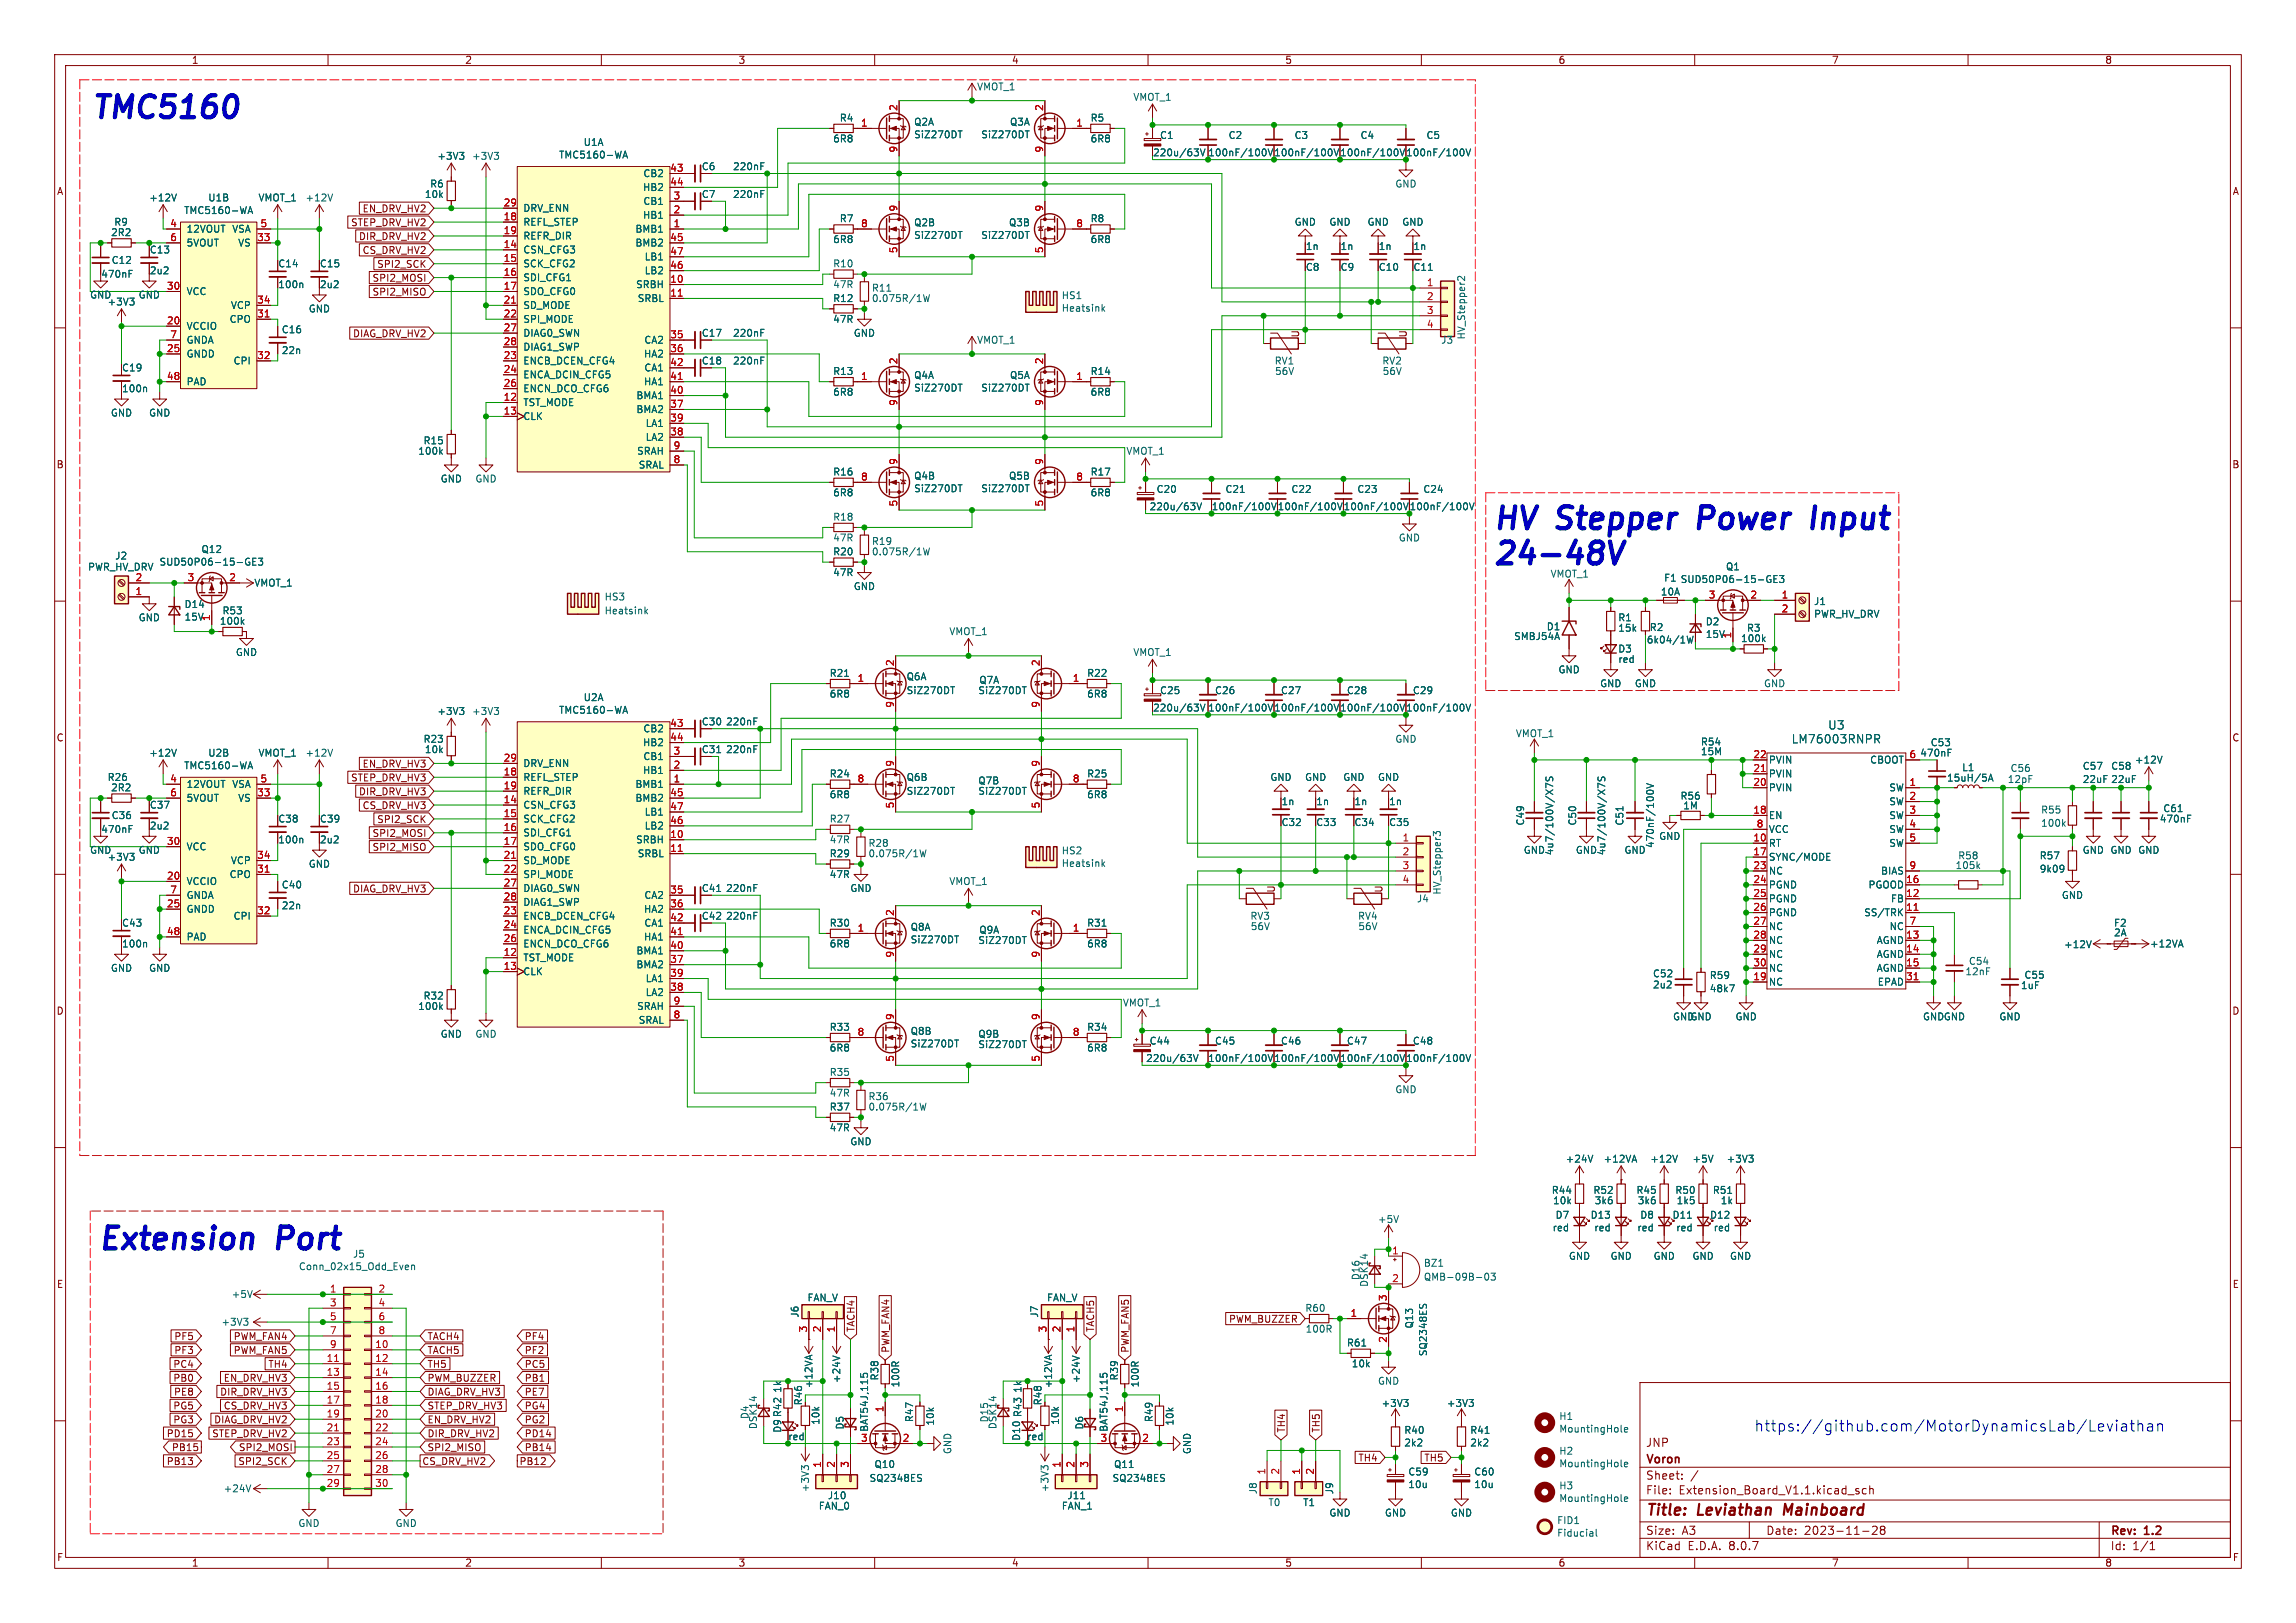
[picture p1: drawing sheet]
<svg xmlns="http://www.w3.org/2000/svg" width="420mm" height="297mm" viewBox="0 0 420 297" stroke-linecap="round" stroke-linejoin="round" font-family="sans-serif">
<defs><g id="words">
<g font-size="5.6" fill="#0000c2">
<text x="16.5" y="22">TMC5160</text>
<text x="272.9" y="97.2">HV Stepper</text>
<text x="312.5" y="97.2">Power</text>
<text x="334.9" y="97.2">Input</text>
<text x="272.9" y="103.6">24-48V</text>
<text x="17.8" y="229">Extension</text>
<text x="51" y="229">Port</text>
</g>
<text font-size="2.8" fill="#0000c2" x="320.8" y="262.1">https://github.com/MotorDynamicsLab/Leviathan</text>
<g font-size="2.8" fill="#840000">
<text x="301" y="277.9">Title:</text>
<text x="310.6" y="277.9">Leviathan</text>
<text x="327.2" y="277.9">Mainboard</text>
</g>
<g font-size="2.1" fill="#006464">
<text x="327.6" y="136.2">LM76003RNPR</text>
<text x="334.3" y="133.7">U3</text>
</g>
<g font-size="2.1" fill="#840000">
<text x="301" y="268.2">Voron</text>
<text x="301" y="265">JNP</text>
<text x="301" y="273.7">File:</text>
<text x="301" y="271">Sheet:</text>
<text x="307.1" y="273.7">Extension_Board_V1.1.kicad_sch</text>
<text x="301" y="281.1">Size:</text>
<text x="307.6" y="281.1">A3</text>
<text x="323" y="281.1">Date:</text>
<text x="330" y="281.1">2023-11-28</text>
<text x="386" y="281.3">Rev:</text>
<text x="392.4" y="281.3">1.2</text>
<text x="301" y="283.9">KiCad</text>
<text x="308.7" y="283.9">E.D.A.</text>
<text x="316.3" y="283.9">8.0.7</text>
<text x="386" y="283.9">Id:</text>
<text x="390.1" y="283.9">1/1</text>
</g>
<g font-size="1.8" fill="#840000">
<text x="35" y="11.9">1</text>
<text x="85" y="11.9">2</text>
<text x="135" y="11.9">3</text>
<text x="185" y="11.9">4</text>
<text x="235" y="11.9">5</text>
<text x="285" y="11.9">6</text>
<text x="335" y="11.9">7</text>
<text x="385" y="11.9">8</text>
<text x="10.3" y="35.9">A</text>
<text x="128.3" y="31.3">C6</text>
<text x="408.3" y="35.9">A</text>
<text x="64.1" y="41.6">STEP_DRV_HV2</text>
<text x="66.2" y="39.1">EN_DRV_HV2</text>
<text x="128.3" y="36.4">C7</text>
<text x="27.3" y="46.6">C13</text>
<text x="65.6" y="44.1">DIR_DRV_HV2</text>
<text x="66.2" y="46.7">CS_DRV_HV2</text>
<text x="238.8" y="45.9">1n</text>
<text x="245.1" y="45.9">1n</text>
<text x="252.1" y="45.9">1n</text>
<text x="258.5" y="45.9">1n</text>
<text x="50.8" y="49.1">C14</text>
<text x="58.4" y="49.1">C15</text>
<text x="68" y="51.8">SPI2_MOSI</text>
<text x="68.9" y="49.2">SPI2_SCK</text>
<text x="68" y="54.3">SPI2_MISO</text>
<text x="64.5" y="61.9">DIAG_DRV_HV2</text>
<text x="128.3" y="61.8">C17</text>
<text x="237.9" y="61.9" transform="rotate(-90 237.9 61.9)">U</text>
<text x="257.5" y="61.9" transform="rotate(-90 257.5 61.9)">U</text>
<text x="22.2" y="68.2">C19</text>
<text x="128.3" y="66.9">C18</text>
<text x="10.3" y="85.9">B</text>
<text x="408.2" y="85.9">B</text>
<text x="10.3" y="135.9">C</text>
<text x="128.3" y="132.9">C30</text>
<text x="408.2" y="135.9">C</text>
<text x="64.1" y="143.2">STEP_DRV_HV3</text>
<text x="66.2" y="140.7">EN_DRV_HV3</text>
<text x="128.3" y="138">C31</text>
<text x="27.3" y="148.2">C37</text>
<text x="65.6" y="145.7">DIR_DRV_HV3</text>
<text x="66.2" y="148.3">CS_DRV_HV3</text>
<text x="234.3" y="147.5">1n</text>
<text x="240.7" y="147.5">1n</text>
<text x="247.7" y="147.5">1n</text>
<text x="254" y="147.5">1n</text>
<text x="50.8" y="150.7">C38</text>
<text x="58.4" y="150.7">C39</text>
<text x="68" y="153.4">SPI2_MOSI</text>
<text x="68" y="155.9">SPI2_MISO</text>
<text x="68.9" y="150.8">SPI2_SCK</text>
<text x="64.5" y="163.5">DIAG_DRV_HV3</text>
<text x="128.3" y="163.4">C41</text>
<text x="233.4" y="163.5" transform="rotate(-90 233.4 163.5)">U</text>
<text x="253.1" y="163.5" transform="rotate(-90 253.1 163.5)">U</text>
<text x="22.2" y="169.8">C43</text>
<text x="128.3" y="168.5">C42</text>
<text x="10.3" y="185.9">D</text>
<text x="408.2" y="185.9">D</text>
<text x="10.3" y="235.9">E</text>
<text x="408.3" y="235.9">E</text>
<text x="31.8" y="245.4">PF5</text>
<text x="42.6" y="245.4">PWM_FAN4</text>
<text x="78.1" y="245.4">TACH4</text>
<text x="95.9" y="245.4">PF4</text>
<text x="156.5" y="243.8" transform="rotate(-90 156.5 243.8)">TACH4</text>
<text x="200.3" y="243.8" transform="rotate(-90 200.3 243.8)">TACH5</text>
<text x="224.7" y="242.3">PWM_BUZZER</text>
<text x="31.6" y="250.5">PC4</text>
<text x="31.8" y="248">PF3</text>
<text x="42.6" y="248">PWM_FAN5</text>
<text x="49" y="250.5">TH4</text>
<text x="78.1" y="248">TACH5</text>
<text x="78.1" y="250.5">TH5</text>
<text x="95.9" y="250.5">PC5</text>
<text x="95.9" y="248">PF2</text>
<text x="162.9" y="247.6" transform="rotate(-90 162.9 247.6)">PWM_FAN4</text>
<text x="206.7" y="247.6" transform="rotate(-90 206.7 247.6)">PWM_FAN5</text>
<text x="31.6" y="253">PB0</text>
<text x="31.7" y="255.6">PE8</text>
<text x="40.2" y="255.6">DIR_DRV_HV3</text>
<text x="40.8" y="253">EN_DRV_HV3</text>
<text x="78.1" y="253">PWM_BUZZER</text>
<text x="78.1" y="255.6">DIAG_DRV_HV3</text>
<text x="95.9" y="255.6">PE7</text>
<text x="95.9" y="253">PB1</text>
<text x="146.9" y="257.3" transform="rotate(-90 146.9 257.3)">R46</text>
<text x="190.7" y="257.3" transform="rotate(-90 190.7 257.3)">R48</text>
<text x="30.4" y="263.2">PD15</text>
<text x="31.6" y="258.1">PG5</text>
<text x="31.6" y="260.7">PG3</text>
<text x="38.7" y="263.2">STEP_DRV_HV2</text>
<text x="39.1" y="260.7">DIAG_DRV_HV2</text>
<text x="40.8" y="258.1">CS_DRV_HV3</text>
<text x="78.1" y="260.7">EN_DRV_HV2</text>
<text x="78.1" y="263.2">DIR_DRV_HV2</text>
<text x="78.1" y="258.1">STEP_DRV_HV3</text>
<text x="95.9" y="260.7">PG2</text>
<text x="95.9" y="263.2">PD14</text>
<text x="95.9" y="258.1">PG4</text>
<text x="235.3" y="262.3" transform="rotate(-90 235.3 262.3)">TH4</text>
<text x="241.6" y="262.3" transform="rotate(-90 241.6 262.3)">TH5</text>
<text x="30.4" y="268.3">PB13</text>
<text x="31.4" y="265.7">PB15</text>
<text x="43.5" y="268.3">SPI2_SCK</text>
<text x="43.6" y="265.7">SPI2_MOSI</text>
<text x="77.2" y="268.3">CS_DRV_HV2</text>
<text x="78.1" y="265.7">SPI2_MISO</text>
<text x="94.9" y="268.3">PB12</text>
<text x="95.9" y="265.7">PB14</text>
<text x="248.4" y="267.7">TH4</text>
<text x="260.4" y="267.7">TH5</text>
<text x="10.3" y="285.9">F</text>
<text x="35" y="286.9">1</text>
<text x="85" y="286.9">2</text>
<text x="135" y="286.9">3</text>
<text x="185" y="286.9">4</text>
<text x="235" y="286.9">5</text>
<text x="285" y="286.9">6</text>
<text x="335" y="286.9">7</text>
<text x="385" y="286.9">8</text>
<text x="408.3" y="285.9">F</text>
</g>
<g font-size="1.8" fill="#006464">
<text x="178.6" y="16.7">VMOT_1</text>
<text x="153.5" y="22.5">R4</text>
<text x="167.1" y="23.2">Q2A</text>
<text x="184.7" y="23.2">Q3A</text>
<text x="199.4" y="22.5">R5</text>
<text x="207.2" y="18.6">VMOT_1</text>
<text x="79.9" y="29.4">+3V3</text>
<text x="86.3" y="29.4">+3V3</text>
<text x="102.2" y="29.2">TMC5160-WA</text>
<text x="106.7" y="26.9">U1A</text>
<text x="152.3" y="26.3">6R8</text>
<text x="167.1" y="25.5">SiZ270DT</text>
<text x="179.4" y="25.5">SiZ270DT</text>
<text x="199.4" y="26.3">6R8</text>
<text x="210.8" y="28.8">220u/63V</text>
<text x="212.1" y="25.6">C1</text>
<text x="220.9" y="28.8">100nF/100V</text>
<text x="224.6" y="25.6">C2</text>
<text x="233" y="28.8">100nF/100V</text>
<text x="236.7" y="25.6">C3</text>
<text x="245" y="28.8">100nF/100V</text>
<text x="248.8" y="25.6">C4</text>
<text x="257.1" y="28.8">100nF/100V</text>
<text x="260.8" y="25.6">C5</text>
<text x="78.6" y="34.5">R6</text>
<text x="117.5" y="35.2">HB2</text>
<text x="117.6" y="32.6">CB2</text>
<text x="134" y="31.3">220nF</text>
<text x="255.1" y="34.5">GND</text>
<text x="20.8" y="41.5">R9</text>
<text x="27.2" y="37.1">+12V</text>
<text x="33.6" y="39.4">TMC5160-WA</text>
<text x="38" y="37.1">U1B</text>
<text x="47.2" y="37.1">VMOT_1</text>
<text x="55.8" y="37.1">+12V</text>
<text x="77.6" y="36.4">10k</text>
<text x="95.6" y="41.5">REFL_STEP</text>
<text x="95.6" y="39">DRV_ENN</text>
<text x="117.5" y="40.2">HB1</text>
<text x="117.6" y="37.7">CB1</text>
<text x="134" y="36.4">220nF</text>
<text x="153.5" y="40.9">R7</text>
<text x="167.1" y="41.6">Q2B</text>
<text x="184.5" y="41.6">Q3B</text>
<text x="199.4" y="40.9">R8</text>
<text x="236.7" y="41.5">GND</text>
<text x="243.1" y="41.5">GND</text>
<text x="250.1" y="41.5">GND</text>
<text x="256.4" y="41.5">GND</text>
<text x="20.2" y="43.4">2R2</text>
<text x="34" y="42.8">12VOUT</text>
<text x="34" y="45.3">5VOUT</text>
<text x="42.4" y="42.8">VSA</text>
<text x="43.5" y="45.3">VS</text>
<text x="95.6" y="46.6">CSN_CFG3</text>
<text x="95.6" y="44">REFR_DIR</text>
<text x="116.1" y="42.8">BMB1</text>
<text x="116.1" y="45.3">BMB2</text>
<text x="117.8" y="47.9">LB1</text>
<text x="152.3" y="44.7">6R8</text>
<text x="167.1" y="43.9">SiZ270DT</text>
<text x="179.4" y="43.9">SiZ270DT</text>
<text x="199.4" y="44.7">6R8</text>
<text x="18.4" y="51">470nF</text>
<text x="20.3" y="48.5">C12</text>
<text x="27.3" y="50.4">2u2</text>
<text x="50.8" y="52.9">100n</text>
<text x="58.4" y="52.9">2u2</text>
<text x="95.6" y="49.1">SCK_CFG2</text>
<text x="95.6" y="51.7">SDI_CFG1</text>
<text x="116.3" y="52.9">SRBH</text>
<text x="117.8" y="50.4">LB2</text>
<text x="152.3" y="49.1">R10</text>
<text x="152.3" y="52.9">47R</text>
<text x="159.4" y="53.6">R11</text>
<text x="238.8" y="49.8">C8</text>
<text x="245.1" y="49.8">C9</text>
<text x="252.1" y="49.8">C10</text>
<text x="258.5" y="49.8">C11</text>
<text x="16.4" y="54.8">GND</text>
<text x="19.6" y="56.1">+3V3</text>
<text x="25.3" y="54.8">GND</text>
<text x="34" y="54.2">VCC</text>
<text x="41.9" y="59.3">CPO</text>
<text x="42.1" y="56.7">VCP</text>
<text x="56.4" y="57.4">GND</text>
<text x="95.6" y="54.2">SDO_CFG0</text>
<text x="95.6" y="56.7">SD_MODE</text>
<text x="95.6" y="59.3">SPI_MODE</text>
<text x="116.6" y="55.5">SRBL</text>
<text x="152.3" y="55.5">R12</text>
<text x="152.3" y="59.3">47R</text>
<text x="159.4" y="55.5">0.075R/1W</text>
<text x="194.1" y="54.9">HS1</text>
<text x="194.1" y="57.3">Heatsink</text>
<text x="34" y="60.6">VCCIO</text>
<text x="34" y="65.6">GNDD</text>
<text x="34" y="63.1">GNDA</text>
<text x="51.4" y="61.2">C16</text>
<text x="51.4" y="65">22n</text>
<text x="95.6" y="61.8">DIAG0_SWN</text>
<text x="95.6" y="64.4">DIAG1_SWP</text>
<text x="117.7" y="65.6">HA2</text>
<text x="117.8" y="63.1">CA2</text>
<text x="134" y="61.8">220nF</text>
<text x="156.1" y="61.8">GND</text>
<text x="178.6" y="63.1">VMOT_1</text>
<text x="263.5" y="63.1">J3</text>
<text x="268.2" y="62.2" transform="rotate(-90 268.2 62.2)">HV_Stepper2</text>
<text x="22.2" y="72">100n</text>
<text x="34" y="70.7">PAD</text>
<text x="42.6" y="66.9">CPI</text>
<text x="95.6" y="66.9">ENCB_DCEN_CFG4</text>
<text x="95.6" y="69.4">ENCA_DCIN_CFG5</text>
<text x="95.6" y="72">ENCN_DCO_CFG6</text>
<text x="117.7" y="70.7">HA1</text>
<text x="117.8" y="68.2">CA1</text>
<text x="134" y="66.9">220nF</text>
<text x="152.3" y="68.8">R13</text>
<text x="167.1" y="71.9">SiZ270DT</text>
<text x="167.1" y="69.5">Q4A</text>
<text x="179.4" y="71.9">SiZ270DT</text>
<text x="184.7" y="69.5">Q5A</text>
<text x="199.4" y="68.8">R14</text>
<text x="233.1" y="66.9">RV1</text>
<text x="233.1" y="68.8">56V</text>
<text x="252.8" y="66.9">RV2</text>
<text x="252.8" y="68.8">56V</text>
<text x="20.2" y="76.4">GND</text>
<text x="27.2" y="76.4">GND</text>
<text x="95.6" y="74.5">TST_MODE</text>
<text x="95.6" y="77.1">CLK</text>
<text x="116.3" y="75.8">BMA2</text>
<text x="116.3" y="73.3">BMA1</text>
<text x="152.3" y="72.6">6R8</text>
<text x="199.4" y="72.6">6R8</text>
<text x="76.4" y="83.4">100k</text>
<text x="77.4" y="81.5">R15</text>
<text x="116.4" y="83.4">SRAH</text>
<text x="118" y="80.9">LA2</text>
<text x="118" y="78.3">LA1</text>
<text x="205.9" y="83.4">VMOT_1</text>
<text x="80.5" y="88.5">GND</text>
<text x="86.9" y="88.5">GND</text>
<text x="116.7" y="86">SRAL</text>
<text x="152.3" y="87.2">R16</text>
<text x="167.1" y="88">Q4B</text>
<text x="184.5" y="88">Q5B</text>
<text x="199.4" y="87.2">R17</text>
<text x="152.3" y="91">6R8</text>
<text x="152.3" y="95.5">R18</text>
<text x="167.1" y="90.3">SiZ270DT</text>
<text x="179.4" y="90.3">SiZ270DT</text>
<text x="199.4" y="91">6R8</text>
<text x="210.2" y="93.6">220u/63V</text>
<text x="211.5" y="90.4">C20</text>
<text x="221.6" y="93.6">100nF/100V</text>
<text x="224.1" y="90.4">C21</text>
<text x="233.6" y="93.6">100nF/100V</text>
<text x="236.1" y="90.4">C22</text>
<text x="245.7" y="93.6">100nF/100V</text>
<text x="248.2" y="90.4">C23</text>
<text x="257.7" y="93.6">100nF/100V</text>
<text x="260.3" y="90.4">C24</text>
<text x="36.8" y="101.4">Q12</text>
<text x="152.3" y="101.8">R20</text>
<text x="152.3" y="99.3">47R</text>
<text x="159.4" y="99.9">R19</text>
<text x="159.4" y="101.8">0.075R/1W</text>
<text x="255.8" y="99.3">GND</text>
<text x="16" y="104.6">PWR_HV_DRV</text>
<text x="21" y="102.6">J2</text>
<text x="29.1" y="103.7">SUD50P06-15-GE3</text>
<text x="46.4" y="107.5">VMOT_1</text>
<text x="152.3" y="105.6">47R</text>
<text x="283.5" y="105.9">VMOT_1</text>
<text x="304.3" y="106.6">F1 SUD50P06-15-GE3</text>
<text x="315.6" y="104.6">Q1</text>
<text x="25.3" y="113.9">GND</text>
<text x="33.7" y="111.5">D14</text>
<text x="33.7" y="113.8">15V</text>
<text x="40.6" y="112.6">R53</text>
<text x="110.5" y="110.1">HS3</text>
<text x="110.5" y="112.6">Heatsink</text>
<text x="156.1" y="108.2">GND</text>
<text x="295.9" y="113.9">R1</text>
<text x="303.7" y="109.2">10A</text>
<text x="331.7" y="110.9">J1</text>
<text x="331.7" y="113.2">PWR_HV_DRV</text>
<text x="40.1" y="114.5">100k</text>
<text x="173.6" y="116.4">VMOT_1</text>
<text x="276.9" y="117.3">SMBJ54A</text>
<text x="282.8" y="115.5">D1</text>
<text x="295.9" y="115.8">15k</text>
<text x="295.9" y="119.6">D3</text>
<text x="301.1" y="118">6k04/1W</text>
<text x="301.7" y="115.7">R2</text>
<text x="311.9" y="114.6">D2</text>
<text x="311.9" y="116.9">15V</text>
<text x="318.4" y="117.7">100k</text>
<text x="319.5" y="115.8">R3</text>
<text x="43" y="120.2">GND</text>
<text x="151.7" y="124.1">R21</text>
<text x="165.7" y="124.7">Q6A</text>
<text x="179" y="125.3">Q7A</text>
<text x="198.8" y="124.1">R22</text>
<text x="207.2" y="120.2">VMOT_1</text>
<text x="285" y="123.4">GND</text>
<text x="292.6" y="126">GND</text>
<text x="295.9" y="121.5">red</text>
<text x="299" y="126">GND</text>
<text x="322.6" y="126">GND</text>
<text x="79.9" y="131">+3V3</text>
<text x="86.3" y="131">+3V3</text>
<text x="102.2" y="130.8">TMC5160-WA</text>
<text x="106.7" y="128.5">U2A</text>
<text x="151.7" y="127.9">6R8</text>
<text x="165.7" y="127.2">SiZ270DT</text>
<text x="178.9" y="127.2">SiZ270DT</text>
<text x="198.8" y="127.9">6R8</text>
<text x="210.8" y="130.4">220u/63V</text>
<text x="212.1" y="127.2">C25</text>
<text x="220.9" y="130.4">100nF/100V</text>
<text x="222.2" y="127.2">C26</text>
<text x="233" y="130.4">100nF/100V</text>
<text x="234.2" y="127.2">C27</text>
<text x="245" y="130.4">100nF/100V</text>
<text x="246.3" y="127.2">C28</text>
<text x="257.1" y="130.4">100nF/100V</text>
<text x="258.4" y="127.2">C29</text>
<text x="77.4" y="136.1">R23</text>
<text x="117.5" y="136.8">HB2</text>
<text x="117.6" y="134.2">CB2</text>
<text x="132.7" y="132.9">220nF</text>
<text x="255.1" y="136.1">GND</text>
<text x="277.2" y="135.1">VMOT_1</text>
<text x="311" y="136.6">R54</text>
<text x="353.1" y="136.8">C53</text>
<text x="19.6" y="143.1">R26</text>
<text x="27.2" y="138.7">+12V</text>
<text x="33.6" y="141">TMC5160-WA</text>
<text x="38" y="138.7">U2B</text>
<text x="47.2" y="138.7">VMOT_1</text>
<text x="55.8" y="138.7">+12V</text>
<text x="77.6" y="138">10k</text>
<text x="95.6" y="143.1">REFL_STEP</text>
<text x="95.6" y="140.6">DRV_ENN</text>
<text x="117.5" y="141.8">HB1</text>
<text x="117.6" y="139.3">CB1</text>
<text x="132.7" y="138">220nF</text>
<text x="151.7" y="142.5">R24</text>
<text x="165.7" y="143.1">Q6B</text>
<text x="178.9" y="143.7">Q7B</text>
<text x="198.8" y="142.5">R25</text>
<text x="232.3" y="143.1">GND</text>
<text x="238.6" y="143.1">GND</text>
<text x="245.6" y="143.1">GND</text>
<text x="252" y="143.1">GND</text>
<text x="311" y="138.4">15M</text>
<text x="323.5" y="142.5">PVIN</text>
<text x="323.5" y="139.9">PVIN</text>
<text x="342" y="139.9">CBOOT</text>
<text x="351.2" y="138.7">470nF</text>
<text x="356.1" y="143.2">15uH/5A</text>
<text x="358.8" y="141.3">L1</text>
<text x="367.2" y="143.5">12pF</text>
<text x="367.7" y="141.5">C56</text>
<text x="380.9" y="141.1">C57</text>
<text x="380.9" y="143.5">22uF 22uF</text>
<text x="386.1" y="141.1">C58</text>
<text x="390.4" y="139.9">+12V</text>
<text x="20.2" y="145">2R2</text>
<text x="34" y="144.4">12VOUT</text>
<text x="34" y="146.9">5VOUT</text>
<text x="42.4" y="144.4">VSA</text>
<text x="43.5" y="146.9">VS</text>
<text x="95.6" y="148.2">CSN_CFG3</text>
<text x="95.6" y="145.6">REFR_DIR</text>
<text x="116.1" y="144.4">BMB1</text>
<text x="116.1" y="146.9">BMB2</text>
<text x="117.8" y="149.5">LB1</text>
<text x="151.7" y="146.3">6R8</text>
<text x="165.7" y="145.6">SiZ270DT</text>
<text x="178.9" y="145.6">SiZ270DT</text>
<text x="198.8" y="146.3">6R8</text>
<text x="307.3" y="146.5">R56</text>
<text x="307.8" y="148.3">1M</text>
<text x="323.5" y="145">PVIN</text>
<text x="345.5" y="145">SW</text>
<text x="345.5" y="147.5">SW</text>
<text x="373.3" y="149.1">R55</text>
<text x="395.6" y="148.8">C61</text>
<text x="18.4" y="152.6">470nF</text>
<text x="20.3" y="150.1">C36</text>
<text x="27.3" y="152">2u2</text>
<text x="34" y="155.8">VCC</text>
<text x="50.8" y="154.5">100n</text>
<text x="58.4" y="154.5">2u2</text>
<text x="95.6" y="150.7">SCK_CFG2</text>
<text x="95.6" y="153.3">SDI_CFG1</text>
<text x="95.6" y="155.8">SDO_CFG0</text>
<text x="116.3" y="154.5">SRBH</text>
<text x="117.8" y="152">LB2</text>
<text x="151.7" y="150.7">R27</text>
<text x="151.7" y="154.5">47R</text>
<text x="158.8" y="155.2">R28</text>
<text x="234.3" y="151.4">C32</text>
<text x="240.7" y="151.4">C33</text>
<text x="247.7" y="151.4">C34</text>
<text x="254" y="151.4">C35</text>
<text x="279" y="151.2" transform="rotate(-90 279 151.2)">C49</text>
<text x="288.5" y="151.2" transform="rotate(-90 288.5 151.2)">C50</text>
<text x="297.2" y="151.2" transform="rotate(-90 297.2 151.2)">C51</text>
<text x="302.7" y="155.3" transform="rotate(-90 302.7 155.3)">470nF/100V</text>
<text x="303.4" y="153.9">GND</text>
<text x="323.5" y="155.2">RT</text>
<text x="323.5" y="150.1">EN</text>
<text x="323.5" y="152.6">VCC</text>
<text x="345.5" y="150.1">SW</text>
<text x="345.5" y="152.6">SW</text>
<text x="345.5" y="155.2">SW</text>
<text x="373.3" y="151.5">100k</text>
<text x="395" y="150.7">470nF</text>
<text x="16.4" y="156.4">GND</text>
<text x="19.6" y="157.7">+3V3</text>
<text x="25.3" y="156.4">GND</text>
<text x="41.9" y="160.9">CPO</text>
<text x="42.1" y="158.3">VCP</text>
<text x="56.4" y="159">GND</text>
<text x="95.6" y="158.3">SD_MODE</text>
<text x="95.6" y="160.9">SPI_MODE</text>
<text x="116.6" y="157.1">SRBL</text>
<text x="151.7" y="157.1">R29</text>
<text x="151.7" y="160.9">47R</text>
<text x="158.8" y="157.1">0.075R/1W</text>
<text x="194.1" y="156.5">HS2</text>
<text x="194.1" y="158.9">Heatsink</text>
<text x="278.6" y="156.4">GND</text>
<text x="284.3" y="156.6" transform="rotate(-90 284.3 156.6)">4u7/100V/X7S</text>
<text x="288.2" y="156.4">GND</text>
<text x="293.9" y="156.6" transform="rotate(-90 293.9 156.6)">4u7/100V/X7S</text>
<text x="297" y="156.4">GND</text>
<text x="323.5" y="157.7">SYNC/MODE</text>
<text x="323.5" y="160.2">NC</text>
<text x="344" y="160.2">BIAS</text>
<text x="357.6" y="159.2">105k</text>
<text x="358.1" y="157.5">R58</text>
<text x="373" y="157.5">R57</text>
<text x="373" y="159.9">9k09</text>
<text x="380.9" y="156.4">GND GND GND</text>
<text x="34" y="162.2">VCCIO</text>
<text x="34" y="167.2">GNDD</text>
<text x="34" y="164.7">GNDA</text>
<text x="51.4" y="162.8">C40</text>
<text x="51.4" y="166.6">22n</text>
<text x="95.6" y="163.4">DIAG0_SWN</text>
<text x="95.6" y="166">DIAG1_SWP</text>
<text x="117.7" y="167.2">HA2</text>
<text x="117.8" y="164.7">CA2</text>
<text x="132.7" y="163.4">220nF</text>
<text x="155.4" y="163.4">GND</text>
<text x="173.6" y="162.2">VMOT_1</text>
<text x="259.1" y="165.3">J4</text>
<text x="263.8" y="163.8" transform="rotate(-90 263.8 163.8)">HV_Stepper3</text>
<text x="323.5" y="162.8">PGND</text>
<text x="323.5" y="165.3">PGND</text>
<text x="323.5" y="167.9">PGND</text>
<text x="340.9" y="167.9">SS/TRK</text>
<text x="341.7" y="162.8">PGOOD</text>
<text x="345.8" y="165.3">FB</text>
<text x="377.1" y="164.7">GND</text>
<text x="22.2" y="173.6">100n</text>
<text x="34" y="172.3">PAD</text>
<text x="42.6" y="168.5">CPI</text>
<text x="95.6" y="168.5">ENCB_DCEN_CFG4</text>
<text x="95.6" y="171">ENCA_DCIN_CFG5</text>
<text x="95.6" y="173.6">ENCN_DCO_CFG6</text>
<text x="117.7" y="172.3">HA1</text>
<text x="117.8" y="169.8">CA1</text>
<text x="132.7" y="168.5">220nF</text>
<text x="151.7" y="169.8">R30</text>
<text x="151.7" y="173.6">6R8</text>
<text x="166.5" y="172.8">SiZ270DT</text>
<text x="166.5" y="170.5">Q8A</text>
<text x="178.9" y="172.9">SiZ270DT</text>
<text x="179" y="171">Q9A</text>
<text x="198.8" y="169.8">R31</text>
<text x="198.8" y="173.6">6R8</text>
<text x="228.6" y="168.5">RV3</text>
<text x="228.7" y="170.4">56V</text>
<text x="248.3" y="168.5">RV4</text>
<text x="248.4" y="170.4">56V</text>
<text x="323.5" y="170.4">NC</text>
<text x="323.5" y="172.9">NC</text>
<text x="343.2" y="172.9">AGND</text>
<text x="345.6" y="170.4">NC</text>
<text x="377.5" y="173.7">+12V</text>
<text x="386.6" y="169.8">F2</text>
<text x="386.6" y="171.6">2A</text>
<text x="393.2" y="173.6">+12VA</text>
<text x="20.2" y="178">GND</text>
<text x="27.2" y="178">GND</text>
<text x="95.6" y="176.1">TST_MODE</text>
<text x="95.6" y="178.7">CLK</text>
<text x="116.3" y="177.4">BMA2</text>
<text x="116.3" y="174.9">BMA1</text>
<text x="118" y="179.9">LA1</text>
<text x="302.3" y="179">C52</text>
<text x="312.7" y="179.4">R59</text>
<text x="323.5" y="175.5">NC</text>
<text x="323.5" y="178">NC</text>
<text x="343.2" y="175.5">AGND</text>
<text x="343.2" y="178">AGND</text>
<text x="359.4" y="178.7">12nF</text>
<text x="360.1" y="176.8">C54</text>
<text x="370.2" y="179.3">C55</text>
<text x="76.4" y="185">100k</text>
<text x="77.4" y="183.1">R32</text>
<text x="116.4" y="185">SRAH</text>
<text x="118" y="182.5">LA2</text>
<text x="205.3" y="184.4">VMOT_1</text>
<text x="302.3" y="181.1">2u2</text>
<text x="312.7" y="181.8">48k7</text>
<text x="323.5" y="180.6">NC</text>
<text x="343.4" y="180.6">EPAD</text>
<text x="369.6" y="181.2">1uF</text>
<text x="80.5" y="190.1">GND</text>
<text x="86.9" y="190.1">GND</text>
<text x="116.7" y="187.6">SRAL</text>
<text x="151.7" y="188.8">R33</text>
<text x="166.5" y="191.9">SiZ270DT</text>
<text x="166.5" y="189.6">Q8B</text>
<text x="178.9" y="190.1">Q9B</text>
<text x="178.9" y="192">SiZ270DT</text>
<text x="198.8" y="188.8">R34</text>
<text x="210.2" y="191.4">C44</text>
<text x="222.2" y="191.4">C45</text>
<text x="234.2" y="191.4">C46</text>
<text x="246.3" y="191.4">C47</text>
<text x="258.4" y="191.4">C48</text>
<text x="305.9" y="186.9">GNDGND</text>
<text x="317.4" y="186.9">GND</text>
<text x="351.7" y="186.9">GNDGND</text>
<text x="365.6" y="186.9">GND</text>
<text x="151.7" y="197.1">R35</text>
<text x="151.7" y="192.6">6R8</text>
<text x="198.8" y="192.6">6R8</text>
<text x="209.6" y="194.5">220u/63V</text>
<text x="220.9" y="194.5">100nF/100V</text>
<text x="233" y="194.5">100nF/100V</text>
<text x="245" y="194.5">100nF/100V</text>
<text x="257.1" y="194.5">100nF/100V</text>
<text x="151.7" y="203.4">R37</text>
<text x="151.7" y="200.9">47R</text>
<text x="158.8" y="201.5">R36</text>
<text x="158.8" y="203.4">0.075R/1W</text>
<text x="255.1" y="200.3">GND</text>
<text x="151.7" y="207.2">47R</text>
<text x="155.4" y="209.8">GND</text>
<text x="286.3" y="213">+24V</text>
<text x="293.2" y="213">+12VA</text>
<text x="301.8" y="213">+12V</text>
<text x="309.5" y="213">+5V</text>
<text x="315.7" y="213">+3V3</text>
<text x="283.8" y="218.7">R44</text>
<text x="284" y="220.6">10k</text>
<text x="291.4" y="218.7">R52</text>
<text x="291.6" y="220.6">3k6</text>
<text x="299.2" y="218.7">R45</text>
<text x="299.5" y="220.6">3k6</text>
<text x="306.4" y="218.7">R50</text>
<text x="306.6" y="220.6">1k5</text>
<text x="313.2" y="218.7">R51</text>
<text x="314.7" y="220.6">1k</text>
<text x="252" y="224">+5V</text>
<text x="283.9" y="225.5">red</text>
<text x="284.5" y="223.2">D7</text>
<text x="290.9" y="223.2">D13</text>
<text x="291.5" y="225.5">red</text>
<text x="299.4" y="225.5">red</text>
<text x="299.9" y="223.2">D8</text>
<text x="305.9" y="223.2">D11</text>
<text x="306.5" y="225.5">red</text>
<text x="312.7" y="223.2">D12</text>
<text x="313.4" y="225.5">red</text>
<text x="54.6" y="232.6">Conn_02x15_Odd_Even</text>
<text x="64.5" y="230.4">J5</text>
<text x="260.4" y="232">BZ1</text>
<text x="286.9" y="230.7">GND</text>
<text x="294.5" y="230.7">GND</text>
<text x="302.4" y="230.7">GND</text>
<text x="309.5" y="230.7">GND</text>
<text x="316.4" y="230.7">GND</text>
<text x="42.3" y="237.7">+5V</text>
<text x="147.6" y="238.4">FAN_V</text>
<text x="191.4" y="238.4">FAN_V</text>
<text x="248.9" y="234.4" transform="rotate(-90 248.9 234.4)">D16</text>
<text x="250.4" y="235.6" transform="rotate(-90 250.4 235.6)">DSK14</text>
<text x="260.4" y="234.5">QMB-09B-03</text>
<text x="40.4" y="242.8">+3V3</text>
<text x="146.3" y="241.2" transform="rotate(-90 146.3 241.2)">J6</text>
<text x="190.1" y="241.2" transform="rotate(-90 190.1 241.2)">J7</text>
<text x="238.7" y="240.3">R60</text>
<text x="238.7" y="244.1">100R</text>
<text x="258.7" y="243.2" transform="rotate(-90 258.7 243.2)">Q13</text>
<text x="246.3" y="246.6">R61</text>
<text x="247.2" y="250.4">10k</text>
<text x="261.2" y="248.3" transform="rotate(-90 261.2 248.3)">SQ2348ES</text>
<text x="143.1" y="255" transform="rotate(-90 143.1 255)">1k</text>
<text x="148.8" y="254.1" transform="rotate(-90 148.8 254.1)">+12VA</text>
<text x="153.9" y="253.2" transform="rotate(-90 153.9 253.2)">+24V</text>
<text x="160.9" y="252.7" transform="rotate(-90 160.9 252.7)">R38</text>
<text x="164.7" y="254" transform="rotate(-90 164.7 254)">100R</text>
<text x="187" y="255" transform="rotate(-90 187 255)">1k</text>
<text x="192.6" y="254.1" transform="rotate(-90 192.6 254.1)">+12VA</text>
<text x="197.7" y="253.2" transform="rotate(-90 197.7 253.2)">+24V</text>
<text x="204.7" y="252.7" transform="rotate(-90 204.7 252.7)">R39</text>
<text x="208.5" y="254" transform="rotate(-90 208.5 254)">100R</text>
<text x="252" y="253.6">GND</text>
<text x="252.6" y="257.7">+3V3</text>
<text x="264.6" y="257.7">+3V3</text>
<text x="137.1" y="259.8" transform="rotate(-90 137.1 259.8)">D4</text>
<text x="138.7" y="261.6" transform="rotate(-90 138.7 261.6)">DSK14</text>
<text x="143.1" y="262.3" transform="rotate(-90 143.1 262.3)">D9 R42</text>
<text x="144.1" y="263.8">red</text>
<text x="150.1" y="260.8" transform="rotate(-90 150.1 260.8)">10k</text>
<text x="154.5" y="261.7" transform="rotate(-90 154.5 261.7)">D5</text>
<text x="159" y="262.1" transform="rotate(-90 159 262.1)">BAT54J,115</text>
<text x="167.2" y="260.3" transform="rotate(-90 167.2 260.3)">R47</text>
<text x="171" y="261" transform="rotate(-90 171 261)">10k</text>
<text x="180.9" y="260.4" transform="rotate(-90 180.9 260.4)">D15</text>
<text x="182.5" y="261.6" transform="rotate(-90 182.5 261.6)">DSK14</text>
<text x="186.8" y="263.7" transform="rotate(-90 186.8 263.7)">D10</text>
<text x="187" y="259.4" transform="rotate(-90 187 259.4)">R43</text>
<text x="187.8" y="263.8">red</text>
<text x="193.9" y="260.8" transform="rotate(-90 193.9 260.8)">10k</text>
<text x="198.3" y="261.7" transform="rotate(-90 198.3 261.7)">D6</text>
<text x="202.8" y="262.1" transform="rotate(-90 202.8 262.1)">BAT54J,115</text>
<text x="211" y="260.3" transform="rotate(-90 211 260.3)">R49</text>
<text x="214.9" y="261" transform="rotate(-90 214.9 261)">10k</text>
<text x="256.8" y="262.6">R40</text>
<text x="268.8" y="262.6">R41</text>
<text x="285.1" y="260">H1</text>
<text x="285.1" y="262.4">MountingHole</text>
<text x="159.9" y="268.8">Q10</text>
<text x="174.2" y="266.2" transform="rotate(-90 174.2 266.2)">GND</text>
<text x="203.7" y="268.8">Q11</text>
<text x="218" y="266.2" transform="rotate(-90 218 266.2)">GND</text>
<text x="256.8" y="264.9">2k2</text>
<text x="268.8" y="264.9">2k2</text>
<text x="285.1" y="266.4">H2</text>
<text x="285.1" y="268.7">MountingHole</text>
<text x="40.8" y="273.3">+24V</text>
<text x="148.2" y="273.2" transform="rotate(-90 148.2 273.2)">+3V3</text>
<text x="151.3" y="274.5">J10</text>
<text x="159" y="271.4">SQ2348ES</text>
<text x="192" y="273.2" transform="rotate(-90 192 273.2)">+3V3</text>
<text x="195.2" y="274.5">J11</text>
<text x="203.4" y="271.4">SQ2348ES</text>
<text x="230.1" y="273.5" transform="rotate(-90 230.1 273.5)">J8</text>
<text x="231.9" y="275.8">T0</text>
<text x="238.3" y="275.8">T1</text>
<text x="244.1" y="273.5" transform="rotate(-90 244.1 273.5)">J9</text>
<text x="257.5" y="270.2">C59</text>
<text x="257.5" y="272.5">10u</text>
<text x="269.6" y="270.2">C60</text>
<text x="269.6" y="272.5">10u</text>
<text x="285.1" y="272.7">H3</text>
<text x="285.1" y="275.1">MountingHole</text>
<text x="54.5" y="279.6">GND</text>
<text x="72.3" y="279.6">GND</text>
<text x="149.7" y="276.5">FAN_0</text>
<text x="194.1" y="276.5">FAN_1</text>
<text x="243.1" y="277.7">GND</text>
<text x="253.2" y="277.7">GND</text>
<text x="265.3" y="277.7">GND</text>
<text x="284.7" y="279.1">FID1</text>
<text x="284.7" y="281.4">Fiducial</text>
</g>
<g font-size="1.8" fill="#a90000">
<text x="157.4" y="23.2">1</text>
<text x="164.2" y="20.4" transform="rotate(-90 164.2 20.4)">2</text>
<text x="190.9" y="20.4" transform="rotate(-90 190.9 20.4)">2</text>
<text x="196.8" y="23.2">1</text>
<text x="164.2" y="28" transform="rotate(-90 164.2 28)">9</text>
<text x="190.9" y="28" transform="rotate(-90 190.9 28)">9</text>
<text x="122.5" y="31.5">43</text>
<text x="122.5" y="34">44</text>
<text x="31" y="41.7">4</text>
<text x="47.6" y="41.7">5</text>
<text x="92" y="40.4">18</text>
<text x="92" y="37.8">29</text>
<text x="123.1" y="41.7">1</text>
<text x="123.1" y="39.1">2</text>
<text x="123.1" y="36.6">3</text>
<text x="157.4" y="41.7">8</text>
<text x="164.2" y="38.8" transform="rotate(-90 164.2 38.8)">9</text>
<text x="190.9" y="38.8" transform="rotate(-90 190.9 38.8)">9</text>
<text x="196.8" y="41.7">8</text>
<text x="31" y="44.2">6</text>
<text x="46.9" y="44.2">33</text>
<text x="92" y="45.5">14</text>
<text x="92" y="42.9">19</text>
<text x="122.5" y="44.2">45</text>
<text x="122.5" y="46.7">47</text>
<text x="164.2" y="46.4" transform="rotate(-90 164.2 46.4)">5</text>
<text x="190.9" y="46.4" transform="rotate(-90 190.9 46.4)">5</text>
<text x="30.4" y="53.1">30</text>
<text x="92" y="48">15</text>
<text x="92" y="50.5">16</text>
<text x="92" y="53.1">17</text>
<text x="122.5" y="51.8">10</text>
<text x="122.5" y="49.3">46</text>
<text x="260.9" y="52.5">1</text>
<text x="30.4" y="59.4">20</text>
<text x="46.9" y="58.2">31</text>
<text x="46.9" y="55.6">34</text>
<text x="92" y="55.6">21</text>
<text x="92" y="58.2">22</text>
<text x="122.5" y="54.4">11</text>
<text x="260.9" y="55">2</text>
<text x="260.9" y="57.5">3</text>
<text x="30.4" y="64.5">25</text>
<text x="31" y="62">7</text>
<text x="46.9" y="65.8">32</text>
<text x="92" y="65.8">23</text>
<text x="92" y="60.7">27</text>
<text x="92" y="63.2">28</text>
<text x="122.5" y="62">35</text>
<text x="122.5" y="64.5">36</text>
<text x="260.9" y="60.1">4</text>
<text x="30.4" y="69.6">48</text>
<text x="92" y="68.3">24</text>
<text x="92" y="70.9">26</text>
<text x="122.5" y="69.6">41</text>
<text x="122.5" y="67.1">42</text>
<text x="157.4" y="69.6">1</text>
<text x="164.2" y="66.7" transform="rotate(-90 164.2 66.7)">2</text>
<text x="190.9" y="66.7" transform="rotate(-90 190.9 66.7)">2</text>
<text x="196.8" y="69.6">1</text>
<text x="92" y="73.4">12</text>
<text x="92" y="75.9">13</text>
<text x="122.5" y="74.7">37</text>
<text x="122.5" y="77.2">39</text>
<text x="122.5" y="72.1">40</text>
<text x="164.2" y="74.4" transform="rotate(-90 164.2 74.4)">9</text>
<text x="190.9" y="74.4" transform="rotate(-90 190.9 74.4)">9</text>
<text x="122.5" y="79.8">38</text>
<text x="123.1" y="82.3">9</text>
<text x="123.1" y="84.8">8</text>
<text x="157.4" y="88">8</text>
<text x="164.2" y="85.2" transform="rotate(-90 164.2 85.2)">9</text>
<text x="190.9" y="85.2" transform="rotate(-90 190.9 85.2)">9</text>
<text x="196.8" y="88">8</text>
<text x="164.2" y="92.8" transform="rotate(-90 164.2 92.8)">5</text>
<text x="190.9" y="92.8" transform="rotate(-90 190.9 92.8)">5</text>
<text x="24.7" y="106.4">2</text>
<text x="34.2" y="106.4">3</text>
<text x="41.8" y="106.4">2</text>
<text x="24.7" y="109">1</text>
<text x="38.5" y="113.7" transform="rotate(-90 38.5 113.7)">1</text>
<text x="312.5" y="109.6">3</text>
<text x="320.1" y="109.6">2</text>
<text x="325.8" y="109.6">1</text>
<text x="325.8" y="112.1">2</text>
<text x="316.7" y="116.9" transform="rotate(-90 316.7 116.9)">1</text>
<text x="156.8" y="124.8">1</text>
<text x="163.6" y="122" transform="rotate(-90 163.6 122)">2</text>
<text x="190.2" y="122" transform="rotate(-90 190.2 122)">2</text>
<text x="196.1" y="124.8">1</text>
<text x="163.6" y="129.6" transform="rotate(-90 163.6 129.6)">9</text>
<text x="190.2" y="129.6" transform="rotate(-90 190.2 129.6)">9</text>
<text x="122.5" y="133.1">43</text>
<text x="122.5" y="135.6">44</text>
<text x="31" y="143.3">4</text>
<text x="47.6" y="143.3">5</text>
<text x="92" y="142">18</text>
<text x="92" y="139.4">29</text>
<text x="123.1" y="143.3">1</text>
<text x="123.1" y="140.7">2</text>
<text x="123.1" y="138.2">3</text>
<text x="156.8" y="143.3">8</text>
<text x="163.6" y="140.4" transform="rotate(-90 163.6 140.4)">9</text>
<text x="190.2" y="140.4" transform="rotate(-90 190.2 140.4)">9</text>
<text x="196.1" y="143.3">8</text>
<text x="320.6" y="143.9">20</text>
<text x="320.6" y="141.4">21</text>
<text x="320.6" y="138.8">22</text>
<text x="349.2" y="143.9">1</text>
<text x="349.2" y="138.8">6</text>
<text x="31" y="145.8">6</text>
<text x="46.9" y="145.8">33</text>
<text x="92" y="147.1">14</text>
<text x="92" y="149.6">15</text>
<text x="92" y="144.5">19</text>
<text x="122.5" y="145.8">45</text>
<text x="122.5" y="148.3">47</text>
<text x="163.6" y="148" transform="rotate(-90 163.6 148)">5</text>
<text x="190.2" y="148" transform="rotate(-90 190.2 148)">5</text>
<text x="320.6" y="149">18</text>
<text x="349.2" y="146.4">2</text>
<text x="349.2" y="149">3</text>
<text x="30.4" y="154.7">30</text>
<text x="92" y="152.1">16</text>
<text x="92" y="154.7">17</text>
<text x="122.5" y="153.4">10</text>
<text x="122.5" y="156">11</text>
<text x="122.5" y="150.9">46</text>
<text x="256.5" y="154.1">1</text>
<text x="320.6" y="154.1">10</text>
<text x="321.2" y="151.5">8</text>
<text x="349.2" y="151.5">4</text>
<text x="349.2" y="154.1">5</text>
<text x="30.4" y="161">20</text>
<text x="46.9" y="159.8">31</text>
<text x="46.9" y="157.2">34</text>
<text x="92" y="157.2">21</text>
<text x="92" y="159.8">22</text>
<text x="256.5" y="156.6">2</text>
<text x="256.5" y="159.1">3</text>
<text x="256.5" y="161.7">4</text>
<text x="320.6" y="156.6">17</text>
<text x="320.6" y="159.1">23</text>
<text x="320.6" y="161.7">24</text>
<text x="348.6" y="161.7">16</text>
<text x="349.2" y="159.1">9</text>
<text x="30.4" y="166.1">25</text>
<text x="31" y="163.6">7</text>
<text x="46.9" y="167.4">32</text>
<text x="92" y="167.4">23</text>
<text x="92" y="162.3">27</text>
<text x="92" y="164.8">28</text>
<text x="122.5" y="163.6">35</text>
<text x="122.5" y="166.1">36</text>
<text x="163.6" y="167.7" transform="rotate(-90 163.6 167.7)">2</text>
<text x="190.2" y="167.7" transform="rotate(-90 190.2 167.7)">2</text>
<text x="320.6" y="164.2">25</text>
<text x="320.6" y="166.8">26</text>
<text x="348.6" y="166.8">11</text>
<text x="348.6" y="164.2">12</text>
<text x="30.4" y="171.2">48</text>
<text x="92" y="169.9">24</text>
<text x="92" y="172.5">26</text>
<text x="122.5" y="173.7">40</text>
<text x="122.5" y="171.2">41</text>
<text x="122.5" y="168.7">42</text>
<text x="156.8" y="170.6">1</text>
<text x="196.1" y="170.6">1</text>
<text x="320.6" y="169.3">27</text>
<text x="320.6" y="171.8">28</text>
<text x="348.6" y="171.8">13</text>
<text x="349.2" y="169.3">7</text>
<text x="92" y="175">12</text>
<text x="92" y="177.5">13</text>
<text x="122.5" y="176.3">37</text>
<text x="122.5" y="178.8">39</text>
<text x="163.6" y="175.3" transform="rotate(-90 163.6 175.3)">9</text>
<text x="190.2" y="175.3" transform="rotate(-90 190.2 175.3)">9</text>
<text x="320.6" y="179.5">19</text>
<text x="320.6" y="174.4">29</text>
<text x="320.6" y="176.9">30</text>
<text x="348.6" y="174.4">14</text>
<text x="348.6" y="176.9">15</text>
<text x="348.6" y="179.5">31</text>
<text x="122.5" y="181.4">38</text>
<text x="123.1" y="183.9">9</text>
<text x="123.1" y="186.4">8</text>
<text x="156.8" y="189.6">8</text>
<text x="163.6" y="186.8" transform="rotate(-90 163.6 186.8)">9</text>
<text x="190.2" y="186.8" transform="rotate(-90 190.2 186.8)">9</text>
<text x="196.1" y="189.6">8</text>
<text x="163.6" y="194.4" transform="rotate(-90 163.6 194.4)">5</text>
<text x="190.2" y="194.4" transform="rotate(-90 190.2 194.4)">5</text>
<text x="254.6" y="229.6">1</text>
<text x="60.3" y="236.6">1</text>
<text x="60.3" y="239.1">3</text>
<text x="69.1" y="236.6">2</text>
<text x="69.1" y="239.1">4</text>
<text x="253.7" y="238.2" transform="rotate(-90 253.7 238.2)">3</text>
<text x="254.6" y="234.7">2</text>
<text x="60.3" y="241.7">5</text>
<text x="60.3" y="244.2">7</text>
<text x="69.1" y="241.7">6</text>
<text x="69.1" y="244.2">8</text>
<text x="147.7" y="243.9" transform="rotate(-90 147.7 243.9)">3</text>
<text x="150.2" y="243.9" transform="rotate(-90 150.2 243.9)">2</text>
<text x="152.8" y="243.9" transform="rotate(-90 152.8 243.9)">1</text>
<text x="191.5" y="243.9" transform="rotate(-90 191.5 243.9)">3</text>
<text x="194.1" y="243.9" transform="rotate(-90 194.1 243.9)">2</text>
<text x="196.6" y="243.9" transform="rotate(-90 196.6 243.9)">1</text>
<text x="246.9" y="241">1</text>
<text x="253.7" y="245.8" transform="rotate(-90 253.7 245.8)">2</text>
<text x="59.6" y="249.3">11</text>
<text x="59.6" y="251.8">13</text>
<text x="60.3" y="246.8">9</text>
<text x="68.5" y="246.8">10</text>
<text x="68.5" y="249.3">12</text>
<text x="68.5" y="251.8">14</text>
<text x="59.6" y="254.4">15</text>
<text x="59.6" y="256.9">17</text>
<text x="68.5" y="254.4">16</text>
<text x="68.5" y="256.9">18</text>
<text x="59.6" y="259.5">19</text>
<text x="59.6" y="262">21</text>
<text x="68.5" y="259.5">20</text>
<text x="68.5" y="262">22</text>
<text x="157.4" y="263.9">3</text>
<text x="161.7" y="258.5" transform="rotate(-90 161.7 258.5)">1</text>
<text x="165" y="263.9">2</text>
<text x="201.2" y="263.9">3</text>
<text x="205.5" y="258.5" transform="rotate(-90 205.5 258.5)">1</text>
<text x="208.8" y="263.9">2</text>
<text x="59.6" y="264.5">23</text>
<text x="59.6" y="267.1">25</text>
<text x="59.6" y="269.6">27</text>
<text x="68.5" y="264.5">24</text>
<text x="68.5" y="267.1">26</text>
<text x="68.5" y="269.6">28</text>
<text x="150.2" y="268.7" transform="rotate(-90 150.2 268.7)">1</text>
<text x="152.8" y="268.7" transform="rotate(-90 152.8 268.7)">2</text>
<text x="155.3" y="268.7" transform="rotate(-90 155.3 268.7)">3</text>
<text x="194.1" y="268.7" transform="rotate(-90 194.1 268.7)">1</text>
<text x="196.6" y="268.7" transform="rotate(-90 196.6 268.7)">2</text>
<text x="199.1" y="268.7" transform="rotate(-90 199.1 268.7)">3</text>
<text x="231.5" y="269.9" transform="rotate(-90 231.5 269.9)">1</text>
<text x="234.1" y="269.9" transform="rotate(-90 234.1 269.9)">2</text>
<text x="237.9" y="269.9" transform="rotate(-90 237.9 269.9)">1</text>
<text x="240.4" y="269.9" transform="rotate(-90 240.4 269.9)">2</text>
<text x="59.6" y="272.2">29</text>
<text x="68.5" y="272.2">30</text>
</g>
</g></defs>
<g fill="none" stroke="#840000" stroke-width=".18">
<path d="M10 10h400v277h-400zM12 12h396v273h-396zM60 10v2M110 10v2M160 10v2M210 10v2M260 10v2M310 10v2M360 10v2M10 60h2M408 60h2M10 110h2"/>
<path d="M408 110h2M82.5 134v.7M82.5 138.3v.8M10 160h2M408 160h2M10 210h2M408 210h2M300 253h108v32h-108zM10 260h2M213.4 264.2h1.2v-1.3l1.3 1.3-1.3 1.2v-1.2M300 278.5h108M300 274.5h108"/>
<path d="M300 268.5h108M305.5 273.2v.2M305.5 272.5v.1M307.7 270.5v.2M307.7 269.8v.1M310.6 269.1l-1.3 1.9M320 278.5v3M338 273.5h1.2M340 272.5l-.3-.1-.3 .2 .1 .2 .5 .2v.3h-.6M341.4 272.5l-.5-.1-.2 .3v.4l.1 .2h.6M342 272.5l.2-.1 .4 .1 .1 .9M342 271.9v1.5"/>
<path d="M342.5 279.4l.6-.1 .2 .1 .1 .3-1 1.1h1M344.2 279.9l-.3-.3 .3-.3 .5 .1 .1 .2-.3 .3M344.2 279.9l-.3 .3 .1 .4 .2 .2 .5-.1 .1-.2-.1-.4-.2-.2M344.2 279.9h.3M384 278.5v6.5M408 260h2M60 285v2M110 285v2M160 285v2M210 285v2M260 285v2M300 281.5h108"/>
<path d="M310 285v2M340.7 280.2h1.2M360 285v2M393.3 283.6h.9M393.3 282.5l.4-.4v1.5"/>
</g>
<path d="M326.5 275.2l-.2 2" fill="none" stroke="#840000" stroke-width=".4"/>
<path d="M81.8 134.7h1.5v3.6h-1.5z" fill="none" stroke="#840000" stroke-width=".2"/>
<path d="M33 40.6h14v30.5h-14z" fill="#ffffc2"/>
<g fill="none" stroke="#840000" stroke-width=".18">
<path d="M164.5 18.4v3.3M191.1 18.4v3.3M151.8 23.5h.7M156.1 23.5h6.1M162.7 23.5h1.8v5.1M162.7 21.7h2.5v3.6h-2.5M164.5 36.8v3.3M164.7 23l.1 .1h.8l.1 .1M165.2 23.1l.4 .6h-.8zM190.4 23.1l.4 .6h-.8zM190.9 23l-.1 .1h-.8l-.1 .1M192.9 23.5h-1.8v5.1"/>
<path d="M192.9 21.7h-2.5v3.6h2.5M193.4 23.5h5.4M19.7 44.5h.7M24 44.5h.8M30.5 59.7h2.5M30.5 53.3h2.5M30.5 44.5h2.5M30.5 41.9h2.5M33 40.6h14v30.5h-14zM47 58.4h2.5M47 44.5h2.5M47 55.9h2.5"/>
<path d="M47 41.9h2.5M151.8 41.9h.7M156.1 41.9h6.1M162.7 41.9h1.8v5.1M162.7 40.1h2.5v3.6h-2.5M164.7 41.4l.1 .1h.8l.1 .2M165.2 41.5l.4 .7h-.8zM22.2 71.8v1.2h1.3l-1.3 1.3-1.2-1.3h1.2M29.2 71.8v1.2h1.3l-1.3 1.3-1.3-1.3h1.3M30.5 64.8h2.5M30.5 69.9h2.5M30.5 62.2h2.5"/>
<path d="M47 66h2.5M233.7 88.3v2M233.7 91.3v2M257.8 94.6v1.3h1.3l-1.3 1.3-1.3-1.3h1.3M257.8 88.3v2M257.8 91.3v2M221 125.1v2M221 128.1v2.1M245.1 125.1v2M245.1 128.1v2.1M257.2 125.1v2M257.2 128.1v2.1"/>
<path d="M18.4 151.8v1.2h1.3l-1.3 1.3-1.3-1.3h1.3M22.2 158.1l-.7 1.3M22.2 158.1v2.6M22.2 158.1l.8 1.3M27.3 151.8v1.2h1.3l-1.3 1.3-1.3-1.3h1.3M144.1 258.4v5.1M144.9 261l.5 .5v-.3v.3h-.2M145.4 260.5l.5 .5v-.3v.3h-.2M147.3 260.9v.7M245.1 273v1.3h1.3l-1.3 1.3-1.3-1.3h1.3M253.7 269.8h3.1v.4h-3.1zM254 269h.5"/>
<path d="M254.3 268.7v.5M255.3 271.2v3.1h1.2l-1.2 1.3-1.3-1.3h1.3M255.3 268v1.8"/>
</g>
<path d="M48.5 58h.7" fill="none" stroke="#a90000" stroke-width=".18"/>
<g fill="none" stroke="#006464" stroke-width=".18">
<path d="M45.4 39.1l.4-1.3 .4 1.3M45.5 38.7h.6M175.3 23.9h.7M187.5 23.9h.8M175.3 42.4h.7M243.8 92.1l.1-.1a.68 .68 0 0 1 .4 .7 .68 .68 0 0 1-.4 .6l-.1-.1M244.7 92l.4 1.3 .4-1.3M267.9 92.1l.1-.1a.68 .68 0 0 1 .5 .7 .68 .68 0 0 1-.5 .6l-.1-.1M268.8 92l.4 1.3 .4-1.3M231.1 128.9l.1-.1a.68 .68 0 0 1 .4 .7 .68 .68 0 0 1-.4 .6h-.1M232 128.8l.4 1.3 .4-1.3M255.2 128.9l.1-.1a.68 .68 0 0 1 .5 .7 .68 .68 0 0 1-.5 .6h-.1"/>
<path d="M256.1 128.8l.4 1.3 .4-1.3M267.3 128.9l.1-.1a.68 .68 0 0 1 .4 .7 .68 .68 0 0 1-.4 .6h-.1M268.2 128.8l.4 1.3 .4-1.3M23.7 156.2h.8l-.4 .4M24.3 156.6l.2 .3v.3l-.2 .2"/>
</g>
<g fill="#840000" stroke="#840000" stroke-width=".18">
<path d="M253.7 270.8h3.1v.4h-3.1z"/>
<path d="M162.9 23.5l1.1-.4v.8z"/>
<path d="M162.9 41.9l1.1-.4v.8z"/>
<path d="M191.6 23.1l1.1 .4-1.1 .4z"/>
<circle cx="164.5" cy="25.3" r=".25"/>
<circle cx="164.5" cy="21.7" r=".25"/>
<circle cx="164.5" cy="43.7" r=".25"/>
<circle cx="164.5" cy="40.1" r=".25"/>
<circle cx="191.1" cy="25.3" r=".25"/>
<circle cx="191.1" cy="21.7" r=".25"/>
</g>
<path d="M232.2 90.3h3M256.3 90.3h3M219.5 127.1h3M243.6 127.1h3M255.7 127.1h3" fill="none" stroke="#840000" stroke-width=".33"/>
<path d="M232.2 91.3h3M256.3 91.3h3M219.5 128.1h3M243.6 128.1h3M255.7 128.1h3" fill="none" stroke="#840000" stroke-width=".3"/>
<g fill="none" stroke="#840000" stroke-width=".25">
<path d="M162.2 21.6v3.8M162.7 21.2v1M162.7 23v1M162.7 24.8v1M162.7 39.6v1M192.9 21.2v1M192.9 23v1M192.9 24.8v1M193.4 21.6v3.8M162.2 40v3.8M162.7 41.4v1M162.7 43.2v1"/>
<path d="M143.1 260.2h2.1l-1.1 1.5zM143.1 261.7h2.1"/>
<circle cx="163.6" cy="23.5" r="2.79"/>
<circle cx="192" cy="23.5" r="2.79"/>
<circle cx="163.6" cy="41.9" r="2.79"/>
</g>
<path d="M152.5 22.7h3.6v1.6h-3.6zM20.4 43.7h3.6v1.5h-3.6zM152.5 41.1h3.6v1.6h-3.6zM146.6 257.3h1.5v3.6h-1.5z" fill="none" stroke="#840000" stroke-width=".2"/>
<path d="M149.2 269.9h7.6v2.5h-7.6z" fill="#ffffc2"/>
<path d="M150.4 269.9h.2v1.2h-.2zM150.5 266.1v3.8M152.9 269.9h.3v1.2h-.3zM153 266.1v3.8M155.4 269.9h.3v1.2h-.3zM155.6 266.1v3.8" fill="none" stroke="#840000" stroke-width=".18"/>
<path d="M149.2 269.9h7.6v2.5h-7.6z" fill="none" stroke="#840000" stroke-width=".25"/>
<path d="M94.6 30.5h28v55.9h-28z" fill="#ffffc2"/>
<g fill="none" stroke="#840000" stroke-width=".18">
<path d="M177.8 15.2l-.8 1.3M177.8 15.2v2.6M177.8 15.2l.8 1.3M92.1 38.1h2.5M94.6 30.5h28v55.9h-28zM122.6 39.4h2.5M122.6 36.8h2.5M122.6 31.8h2.5M122.6 34.3h2.5M92.1 45.7h2.5M92.1 48.3h2.5M92.1 50.8h2.5"/>
<path d="M92.1 53.3h2.5M92.1 40.6h2.5M92.1 43.2h2.5M92.1 55.9h2.5M92.1 58.4h2.5M122.6 41.9h2.5M122.6 52.1h2.5M122.6 54.6h2.5M122.6 44.5h2.5M122.6 49.5h2.5M122.6 47h2.5M92.1 73.7h2.5"/>
<path d="M92.1 76.2h2.5M92.1 66h2.5M92.1 68.6h2.5M92.1 71.1h2.5M92.1 61h2.5M92.1 63.5h2.5M94.6 75.6l1.3 .6-1.3 .6M122.6 62.2h2.5M122.6 64.8h2.5M122.6 74.9h2.5M122.6 77.5h2.5M122.6 72.4h2.5"/>
<path d="M122.6 69.9h2.5M122.6 67.3h2.5M122.6 80h2.5M122.6 85.1h2.5M122.6 82.6h2.5M221.6 88.3v2M221.6 91.3v2M245.7 88.3v2M245.7 91.3v2M157.5 198.8v.7M157.5 203.1v.7M139.7 255.9v5.1"/>
<path d="M144.1 253.4v.7M144.1 257.7v.7M183.5 255.9v5.1M146.6 266.1l.7 1.2M147.3 264.8v2.5M148.1 266.1l-.8 1.2"/>
</g>
<path d="M93.6 55.5h.7M124.1 54.2h.7M124.1 69.4h.7" fill="none" stroke="#a90000" stroke-width=".18"/>
<path d="M113.9 28.9l.5-1.2 .4 1.2M114.1 28.6h.6M226.9 90.1h.7M231.7 92.1l.1-.1a.68 .68 0 0 1 .5 .7 .68 .68 0 0 1-.5 .6l-.1-.1M232.6 92l.4 1.3 .4-1.3M255.8 92.1l.1-.1a.68 .68 0 0 1 .5 .7 .68 .68 0 0 1-.5 .6l-.1-.1M256.7 92l.5 1.3 .4-1.3M168.3 201.9l.3 1.2 .2-.9 .3 .9 .3-1.2M147.1 268.6l-.5-.4v.8M147.1 268.5l.3-.3h.3l.2 .3" fill="none" stroke="#006464" stroke-width=".18"/>
<path d="M220.1 90.3h3M244.2 90.3h3.1" fill="none" stroke="#840000" stroke-width=".33"/>
<path d="M220.1 91.3h3M244.2 91.3h3.1" fill="none" stroke="#840000" stroke-width=".3"/>
<path d="M138.9 257.2h-.2v.5h2v.5h-.2M139.7 257.7l1 1.5h-2zM182.8 257.2h-.3v.5h2v.5h-.2M183.5 257.7l1 1.5h-2z" fill="none" stroke="#840000" stroke-width=".25"/>
<path d="M156.7 199.5h1.5v3.6h-1.5zM143.4 254.1h1.5v3.6h-1.5z" fill="none" stroke="#840000" stroke-width=".2"/>
<path d="M236.9 271.1h5v2.6h-5z" fill="#ffffc2"/>
<path d="M238 271.1h.3v1.3h-.3zM238.1 267.3v3.8M240.5 271.1h.3v1.3h-.3zM240.7 267.3v3.8" fill="none" stroke="#840000" stroke-width=".18"/>
<path d="M236.9 271.1h5v2.6h-5z" fill="none" stroke="#840000" stroke-width=".25"/>
<path d="M230.5 271.1h5.1v2.6h-5.1z" fill="#ffffc2"/>
<path d="M231.6 271.1h.3v1.3h-.3zM231.8 267.3v3.8M234.2 271.1h.2v1.3h-.2zM234.3 267.3v3.8" fill="none" stroke="#840000" stroke-width=".18"/>
<path d="M230.5 271.1h5.1v2.6h-5.1z" fill="none" stroke="#840000" stroke-width=".25"/>
<g fill="#ffffc2">
<path d="M103.8 108.6h.6v2.5h.7v-2.5h.6v2.5h.6l-.6 1.3h-1.9z"/>
<path d="M106.3 108.6h.7v2.5h.6v-2.5h.7v2.5h.6v-2.5h.6v3.8h-3.8l.6-1.3z"/>
</g>
<g fill="none" stroke="#840000" stroke-width=".25">
<path d="M103.8 108.6h.6v2.5h.7v-2.5h.6v2.5h.6v-2.5h.7v2.5h.6v-2.5h.7v2.5h.6v-2.5h.6v3.8h-5.7zM250.7 231.1h-.3v.5h2.1v.6h-.3M251.5 231.6l1 1.6h-2.1zM251.7 239.4v3.8M252.2 239v1M252.2 240.8v1M252.2 242.6v1M159.6 262.4h1.1M160 261.9h3.8M161.4 262.4h1M163.2 262.4h1"/>
<circle cx="253.1" cy="241.3" r="2.79"/>
<circle cx="161.9" cy="263.3" r="2.79"/>
</g>
<g fill="none" stroke="#006464" stroke-width=".18">
<path d="M84.1 27.9h.7l-.4 .5M84.6 28.4l.2 .2v.3l-.2 .3M90.4 27.9h.8l-.4 .5M91 28.4l.2 .2v.3l-.2 .3M231.1 27.3l.1-.1a.68 .68 0 0 1 .4 .7 .68 .68 0 0 1-.4 .6h-.1M232 27.2l.4 1.3 .4-1.3M243.1 27.3l.1-.1a.68 .68 0 0 1 .5 .7 .68 .68 0 0 1-.5 .6h-.1M244 27.2l.5 1.3 .4-1.3M255.2 27.3l.1-.1a.68 .68 0 0 1 .5 .7 .68 .68 0 0 1-.5 .6h-.1M256.1 27.2l.4 1.3 .4-1.3M80.6 82.6l.3 .5M80.9 82.3l-.5 .5"/>
<path d="M118.1 111.9l.4 .4M118.5 111.5l-.5 .5M131.1 137.7h.7M137.9 137.1h.4M137.9 136.5h.6M243.1 128.9l.1-.1a.68 .68 0 0 1 .5 .7 .68 .68 0 0 1-.5 .6h-.1M244 128.8l.5 1.3 .4-1.3M255.8 222.4l-.4 1.3M259.7 238.7v.5M260.3 238.9l.3-.2 .3 .2M263.2 231.7h.7M271.7 233.1l.2-.1a.68 .68 0 0 1 .4 .6 .68 .68 0 0 1-.4 .7l-.3-.5z"/>
<path d="M272.7 233h.8l-.4 .5 .4 .1v.5l-.2 .2-.6-.2M249.1 246.3h.7M268.7 256.1h.8l-.4 .5M269.3 256.6l.2 .2v.3l-.2 .3M168.1 269.8l.5 .1M168.3 270.5l.3 .2-.3 .4M190.9 268.6l-.5-.4v.8M190.9 268.5l.3-.3h.3l.2 .3M271.7 262.3h.7"/>
</g>
<path d="M219.5 25.5h3M231.5 25.5h3.1M243.6 25.5h3M237.2 46.5h3.1M243.6 46.5h3M250.6 46.5h3M127.1 136.9v3.1M231.5 127.1h3.1" fill="none" stroke="#840000" stroke-width=".33"/>
<path d="M219.5 26.5h3M231.5 26.5h3.1M243.6 26.5h3M237.2 47.5h3.1M243.6 47.5h3M250.6 47.5h3M128.1 136.9v3.1M231.5 128.1h3.1" fill="none" stroke="#840000" stroke-width=".3"/>
<g fill="none" stroke="#840000" stroke-width=".18">
<path d="M82.5 29.8l-.7 1.3M82.5 29.8v2.6M82.5 29.8l.8 1.3M88.9 29.8l-.8 1.3M88.9 29.8v2.6M88.9 29.8l.8 1.3M221 23.5v2M221 26.5v2.1M233 23.5v2M233 26.5v2.1M245.1 23.5v2M245.1 26.5v2.1"/>
<path d="M151.8 50.2h.7M156.1 50.2h.7M158.1 57.2v1.2h1.3l-1.3 1.3-1.3-1.3h1.3M238.8 43.2h-1.3l1.3-1.3 1.2 1.3h-1.2v1.3M238.8 47.5v2M245.1 43.2h-1.3l1.3-1.3 1.3 1.3h-1.3v1.3M245.1 47.5v2M252.1 43.2h-1.3l1.3-1.3 1.3 1.3h-1.3v1.3M252.1 47.5v2M82.5 78.7v.8M82.5 83.1v2h1.3l-1.3 1.3-1.2-1.3h1.2M88.9 83.8v1.3h1.3l-1.3 1.3-1.3-1.3h1.3"/>
<path d="M125.1 138.4h2M233 125.1v2M233 128.1v2.1M251.5 229.9v5M252.2 239.5h2.6v3.6h-2.6M254 229.9h2.5M254 234.9h2.5M254 224.2v2.5M254 236.2v3.3M254 224.2l.8 1.2M254 224.2l-.8 1.2M254.9 230.5h.5"/>
<path d="M255.1 230.3v.5M256.5 229.2a3.2 3.2 0 0 1 3.2 3.2 3.2 3.2 0 0 1-3.2 3.2zM161.9 256.5v5.4M168.3 256.5v.8M238.8 241.3h.7M243.1 241.3h.7M246.4 241.3h5.3M246.4 247.6h.7M250.7 247.6h.8M252.2 241.3h1.8v5.1M254.3 240.8l.1 .1h.7l.2 .1M254.8 240.9l.3 .7h-.7z"/>
<path d="M267.3 257.8v3.3M267.3 257.8l-.7 1.3M267.3 257.8l.8 1.3M156.8 264.2h3.3M160.1 262.4v2.5h3.6v-2.5M161.4 264.4l.1 .1v.8l.2 .1M161.5 264.9l.7-.4v.8zM161.9 262.4v1.8h5.1M168.3 260.9v.7M169.5 264.2h1.3v-1.3l1.3 1.3-1.3 1.2v-1.2M190.4 266.1l.7 1.2M191.1 264.8v2.5"/>
<path d="M191.9 266.1l-.8 1.2M267.3 264.7v.7"/>
</g>
<path d="M152.5 49.4h3.6v1.5h-3.6zM81.8 79.5h1.5v3.6h-1.5zM167.5 257.3h1.5v3.6h-1.5zM239.5 240.5h3.6v1.6h-3.6zM247.1 246.9h3.6v1.5h-3.6zM266.6 261.1h1.5v3.6h-1.5z" fill="none" stroke="#840000" stroke-width=".2"/>
<g fill="#840000" stroke="#840000" stroke-width=".18">
<path d="M252.5 241.3l1-.4v.8z"/>
<path d="M161.9 262.6l.4 1.1h-.8z"/>
<circle cx="254" cy="243.1" r=".25"/>
<circle cx="254" cy="239.5" r=".25"/>
<circle cx="163.7" cy="264.2" r=".25"/>
<circle cx="160.1" cy="264.2" r=".25"/>
</g>
<path d="M146.7 238.8h7.6v2.5h-7.6z" fill="#ffffc2"/>
<g fill="none" stroke="#840000" stroke-width=".18">
<path d="M257.2 29.8v1.3h1.2l-1.2 1.3-1.3-1.3h1.3M257.2 23.5v2M257.2 26.5v2.1M258.4 43.2h-1.2l1.2-1.3 1.3 1.3h-1.3v1.3M258.4 47.5v2M147.8 240h.3v1.3h-.3zM148 241.3v3.8M150.4 240h.2v1.3h-.2zM150.5 241.3v3.8M152.9 240h.3v1.3h-.3zM153 241.3v3.8M155.6 257.8v5.1"/>
<path d="M265.8 269.8h3.1v.4h-3.1zM266.1 269h.5M266.3 268.7v.5M267.3 268v1.8M267.3 271.2v1.8"/>
</g>
<path d="M146.7 238.8h7.6v2.5h-7.6zM154.6 259.6h2l-1 1.5zM154.8 260.6h-.2v.5h2v.5h-.3" fill="none" stroke="#840000" stroke-width=".25"/>
<path d="M255.7 25.5h3M256.9 46.5h3.1" fill="none" stroke="#840000" stroke-width=".33"/>
<path d="M255.7 26.5h3M256.9 47.5h3.1" fill="none" stroke="#840000" stroke-width=".3"/>
<path d="M267.3 27.3l.1-.1a.68 .68 0 0 1 .4 .7 .68 .68 0 0 1-.4 .6h-.1M268.2 27.2l.4 1.3 .4-1.3M261.3 49.5h.7M157.4 251.4v.6M157.9 251.9v-.3l.3-.3 .4 .1 .1 .5" fill="none" stroke="#006464" stroke-width=".18"/>
<path d="M265.8 270.8h3.1v.4h-3.1z" fill="#840000" stroke="#840000" stroke-width=".18"/>
<path d="M259.1 153h2.5v10.2h-2.5z" fill="#ffffc2"/>
<g fill="none" stroke="#840000" stroke-width=".18">
<path d="M27.3 109.2v1.3h1.3l-1.3 1.3-1.3-1.3h1.3M31.9 109.2v5.1M234.3 144.8h-1.3l1.3-1.3 1.3 1.3h-1.3v1.3M234.3 149.1v2M255.3 154.3h3.8M255.3 156.8h3.8M255.3 159.4h3.8M259.1 159.3h1.2v.2h-1.2zM259.1 156.7h1.2v.3h-1.2zM259.1 154.2h1.2v.2h-1.2zM255.3 161.9h3.8M259.1 161.8h1.2v.3h-1.2z"/>
<path d="M233 189.2v2.1M233 192.3v2M152.3 246.4l.7 1.2M153 245.1v2.5M153.8 246.4l-.8 1.2M267.3 273v1.3h1.3l-1.3 1.3-1.2-1.3h1.2"/>
</g>
<path d="M30.9 111h2v.5M31.9 111l1 1.5h-2zM259.1 153h2.5v10.2h-2.5z" fill="none" stroke="#840000" stroke-width=".25"/>
<path d="M263.5 152.8v-.4l-.3-.2h-.4l-.1 .4-.5-.4v.8M243.1 193h.1a.68 .68 0 0 1 .5 .6 .68 .68 0 0 1-.5 .7l-.1-.1M244 193l.5 1.3 .4-1.3M152.3 248.1l1.3 .5" fill="none" stroke="#006464" stroke-width=".18"/>
<path d="M232.8 148.1h3M231.5 191.3h3.1" fill="none" stroke="#840000" stroke-width=".33"/>
<path d="M232.8 149.1h3M231.5 192.3h3.1" fill="none" stroke="#840000" stroke-width=".3"/>
<path d="M33 142.2h14v30.5h-14z" fill="#ffffc2"/>
<g fill="none" stroke="#840000" stroke-width=".18">
<path d="M151.8 56.5h.7M156.1 56.5h.7M158.1 50.8v.8M158.1 55.1v.8M177.8 61.6l-.8 1.3M177.8 61.6v2.5M177.8 61.6l.8 1.3M29.8 139.1l-.7 1.2M29.8 139.1v2.5M29.8 139.1l.8 1.2M50.8 139.1l-.8 1.2M50.8 139.1v2.5"/>
<path d="M50.8 139.1l.8 1.2M58.4 139.1l-.7 1.2M58.4 139.1v2.5M58.4 139.1l.8 1.2M82.5 131.4l-.7 1.3M82.5 131.4v2.6M82.5 131.4l.8 1.3M88.9 131.4l-.8 1.3M88.9 131.4v2.6M88.9 131.4l.8 1.3M19.7 146.1h.7M24 146.1h.8"/>
<path d="M30.5 154.9h2.5M30.5 146.1h2.5M30.5 143.5h2.5M33 142.2h14v30.5h-14zM47 146.1h2.5M47 157.5h2.5M47 143.5h2.5M30.5 161.3h2.5M30.5 166.4h2.5M30.5 171.5h2.5M30.5 163.8h2.5M47 160h2.5"/>
<path d="M47 167.6h2.5M161.9 248.9v.8M161.9 253.2v.8"/>
</g>
<path d="M48.5 159.6h.7" fill="none" stroke="#a90000" stroke-width=".18"/>
<path d="M162.2 53.3h.7M168.9 53.9l.3 1.3 .3-.9 .2 .9 .3-1.3M32.3 137.1l-.5 1.3M60.8 137.1l-.4 1.3M84.1 129.5h.7l-.4 .5M84.6 130l.2 .2v.3l-.2 .3M90.4 129.5h.8l-.4 .5M91 130l.2 .2v.3l-.2 .3M45.4 140.7l.4-1.3 .4 1.3M45.5 140.3h.6" fill="none" stroke="#006464" stroke-width=".18"/>
<path d="M152.5 55.8h3.6v1.5h-3.6zM157.4 51.6h1.5v3.5h-1.5zM20.4 145.3h3.6v1.5h-3.6zM161.2 249.7h1.5v3.5h-1.5z" fill="none" stroke="#840000" stroke-width=".2"/>
<g fill="#ffffc2">
<path d="M187.6 53.3h.7v2.6h.6v-2.6h.6v2.6h.7l-.7 1.3h-1.9z"/>
<path d="M190.2 53.3h.6v2.6h.6v-2.6h.7v2.6h.6v-2.6h.6v3.9h-3.8l.7-1.3z"/>
</g>
<path d="M187.6 53.3h.7v2.6h.6v-2.6h.6v2.6h.7v-2.6h.6v2.6h.6v-2.6h.7v2.6h.6v-2.6h.6v3.9h-5.7z" fill="none" stroke="#840000" stroke-width=".25"/>
<path d="M201.7 56.5l.4 .5M202.1 56.1l-.5 .5" fill="none" stroke="#006464" stroke-width=".18"/>
<path d="M239.1 148.1h3.1M246.1 148.1h3.1M252.5 148.1h3" fill="none" stroke="#840000" stroke-width=".33"/>
<path d="M239.1 149.1h3.1M246.1 149.1h3.1M252.5 149.1h3" fill="none" stroke="#840000" stroke-width=".3"/>
<path d="M240.7 144.8h-1.3l1.3-1.3 1.2 1.3h-1.2v1.3M240.7 149.1v2M247.6 144.8h-1.2l1.2-1.3 1.3 1.3h-1.3v1.3M247.6 149.1v2M254 144.8h-1.3l1.3-1.3 1.3 1.3h-1.3v1.3M254 149.1v2" fill="none" stroke="#840000" stroke-width=".18"/>
<path d="M193 269.9h7.7v2.5h-7.7z" fill="#ffffc2"/>
<g fill="none" stroke="#840000" stroke-width=".18">
<path d="M40 115.6h.8M44.3 115.6h.8v1.2h1.3l-1.3 1.3-1.3-1.3h1.3M257.2 131.4v1.3h1.2l-1.2 1.3-1.3-1.3h1.3M280.7 135.3l-.8 1.2M280.7 135.3v2.5M280.7 135.3l.7 1.2M280.7 149.7v3.3h1.2l-1.2 1.3-1.3-1.3h1.3M280.7 146.7v2M22.2 171.3v2.1M29.2 173.4v1.2h1.3l-1.3 1.3-1.3-1.3h1.3M245.1 189.2v2.1M245.1 192.3v2"/>
<path d="M147.2 246.4l.8 1.2M148 245.1h.1M148 245.1v2.5M148.7 246.4l-.7 1.2M194.2 269.9h.2v1.2h-.2zM194.3 266.1v3.8M196.7 269.9h.3v1.2h-.3zM196.8 266.1v3.8M199.3 269.9h.2v1.2h-.2zM199.4 266.1v3.8"/>
</g>
<path d="M193 269.9h7.7v2.5h-7.7z" fill="none" stroke="#840000" stroke-width=".25"/>
<path d="M44.3 113.8l.3 .4M44.6 113.4l-.5 .5M282.8 144.5l1.2 .9M282.8 142.2v.5l.1 .1h.4l.2-.5 .3-.1 .2 .2v.5M284 144.5l-1.2 .9M284 143.9l-1.2-.6v.9M26.6 172.5l.2 .1v.7M255.2 193h.1a.68 .68 0 0 1 .5 .6 .68 .68 0 0 1-.5 .7l-.1-.1M256.1 193l.4 1.3 .4-1.3M148.2 248.1v.6M148.5 248l-1.2 .4M197.7 274.3h.7" fill="none" stroke="#006464" stroke-width=".18"/>
<path d="M279.1 148.7h3.1M20.7 171.3h3M243.6 191.3h3" fill="none" stroke="#840000" stroke-width=".33"/>
<path d="M279.1 149.7h3.1M20.7 170.3h3M243.6 192.3h3" fill="none" stroke="#840000" stroke-width=".3"/>
<path d="M40.8 114.8h3.5v1.5h-3.5z" fill="none" stroke="#840000" stroke-width=".2"/>
<path d="M263.5 51.4h2.6v10.2h-2.6z" fill="#ffffc2"/>
<g fill="none" stroke="#840000" stroke-width=".18">
<path d="M210.8 19.1l-.7 1.2M210.8 19.1v2.5M210.8 19.1l.8 1.2M82.5 32.4v.7M82.5 36.7v.8M191.1 36.8v3.3M198.8 23.5h.7M203.1 23.5h.7M209.3 25.3h3v.4h-3zM209.5 24.5h.6M209.8 24.3v.5M210.8 23.5v1.8"/>
<path d="M210.8 26.7v1.9M190.4 41.5l.4 .7h-.8zM190.9 41.4l-.1 .1h-.8l-.1 .2M192.9 41.9h-1.8v5.1M192.9 40.1h-2.5v3.6h2.5M193.4 41.9h6.1M203.1 41.9h.7M259.7 52.7h3.8M259.7 55.2h3.8M259.7 57.8h3.8M263.5 57.7h1.3v.2h-1.3zM263.5 55.1h1.3v.3h-1.3z"/>
<path d="M263.5 52.6h1.3v.2h-1.3zM231.1 62.9h1.3M232.4 61h1.3l2.5 3.8M237.5 62.9h1.3M250.8 62.9h1.3M252.1 61h1.3l2.5 3.8M257.2 62.9h1.2M259.7 60.3h3.8M263.5 60.2h1.3v.3h-1.3zM125.1 133.4h2M22.2 173.4v1.2h1.3l-1.3 1.3-1.2-1.3h1.2M82.5 184.7v2h1.3l-1.3 1.3-1.2-1.3h1.2"/>
<path d="M82.5 180.3v.8M88.9 185.4v1.3h1.3l-1.3 1.3-1.3-1.3h1.3M257.2 195.6v1.3h1.2l-1.2 1.2-1.3-1.2h1.3M257.2 189.2v2.1M257.2 192.3v2M151.1 204.5h.8M155.4 204.5h.8M199.4 257.8v5.1"/>
</g>
<g fill="none" stroke="#840000" stroke-width=".25">
<path d="M192.9 39.6v1M192.9 41.4v1M192.9 43.2v1M193.4 40v3.8M263.5 51.4h2.6v10.2h-2.6zM232.4 61.8h5.1v2.1h-5.1zM252.1 61.8h5.1v2.1h-5.1zM198.4 259.6h2l-1 1.5zM198.6 260.6h-.2v.5h2v.5h-.2"/>
<circle cx="192" cy="41.9" r="2.79"/>
</g>
<g fill="none" stroke="#006464" stroke-width=".18">
<path d="M218.4 27.2h.8l-.4 .5M219 27.7l.2 .3v.3l-.2 .2M219.6 27.2l.4 1.3 .4-1.3M187.5 42.4h.8M267.9 50.6v.8l-.9-.8-.3 .1-.1 .4M137.9 132h.4M137.9 131.4h.6M80.6 184.2l.3 .5M80.9 183.9l-.5 .5M267.3 193h.1a.68 .68 0 0 1 .4 .6 .68 .68 0 0 1-.4 .7l-.1-.1M268.2 193l.4 1.3 .4-1.3M201.2 251.4v.6"/>
<path d="M201.7 251.9v-.3l.3-.3 .4 .1 .1 .5"/>
</g>
<path d="M127.1 131.8v3.1M255.7 191.3h3" fill="none" stroke="#840000" stroke-width=".33"/>
<path d="M128.1 131.8v3.1M255.7 192.3h3" fill="none" stroke="#840000" stroke-width=".3"/>
<path d="M81.8 33.1h1.5v3.6h-1.5zM199.5 22.7h3.6v1.6h-3.6zM199.5 41.1h3.6v1.6h-3.6zM81.8 181.1h1.5v3.6h-1.5zM151.9 203.7h3.5v1.5h-3.5z" fill="none" stroke="#840000" stroke-width=".2"/>
<g fill="#840000" stroke="#840000" stroke-width=".18">
<path d="M191.6 41.5l1.1 .4-1.1 .4z"/>
<path d="M209.3 26.3h3v.4h-3z"/>
<circle cx="191.1" cy="43.7" r=".25"/>
<circle cx="191.1" cy="40.1" r=".25"/>
</g>
<path d="M62.9 235.6h5v38.1h-5z" fill="#ffffc2"/>
<g fill="none" stroke="#840000" stroke-width=".18">
<path d="M50.8 37.5l-.8 1.2M50.8 37.5v2.5M50.8 37.5l.8 1.2M58.4 37.5l-.7 1.2M58.4 37.5v2.5M58.4 37.5l.8 1.2M59.1 236.9h3.8M59.1 239.4h3.8M62.9 239.3h1.2v.2h-1.2zM62.9 236.7h1.2v.3h-1.2zM66.7 239.3h1.2v.2h-1.2zM66.7 236.7h1.2v.3h-1.2z"/>
<path d="M67.9 236.9h3.9M67.9 239.4h3.9M59.1 247h3.8M59.1 249.6h3.8M59.1 252.1h3.8M59.1 254.6h3.8M59.1 257.2h3.8M59.1 259.7h3.8M59.1 241.9h3.8M59.1 244.5h3.8M62.9 259.6h1.2v.2h-1.2zM62.9 257h1.2v.3h-1.2z"/>
<path d="M62.9 254.5h1.2v.3h-1.2zM62.9 252h1.2v.2h-1.2zM62.9 249.4h1.2v.3h-1.2zM62.9 246.9h1.2v.2h-1.2zM62.9 244.3h1.2v.3h-1.2zM62.9 241.8h1.2v.3h-1.2zM66.7 259.6h1.2v.2h-1.2zM66.7 257h1.2v.3h-1.2zM66.7 254.5h1.2v.3h-1.2zM66.7 252h1.2v.2h-1.2zM66.7 249.4h1.2v.3h-1.2zM66.7 246.9h1.2v.2h-1.2z"/>
<path d="M66.7 244.3h1.2v.3h-1.2zM66.7 241.8h1.2v.3h-1.2zM67.9 247h3.9M67.9 249.6h3.9M67.9 252.1h3.9M67.9 254.6h3.9M67.9 257.2h3.9M67.9 259.7h3.9M67.9 241.9h3.9M67.9 244.5h3.9M205.7 248.9v.8M205.7 253.2v.8"/>
<path d="M59.1 262.3h3.8M59.1 264.8h3.8M59.1 267.3h3.8M59.1 269.9h3.8M59.1 272.4h3.8M62.9 272.3h1.2v.2h-1.2zM62.9 269.7h1.2v.3h-1.2zM62.9 267.2h1.2v.3h-1.2zM62.9 264.7h1.2v.2h-1.2zM62.9 262.1h1.2v.3h-1.2zM66.7 272.3h1.2v.2h-1.2zM66.7 269.7h1.2v.3h-1.2z"/>
<path d="M66.7 267.2h1.2v.3h-1.2zM66.7 264.7h1.2v.2h-1.2zM66.7 262.1h1.2v.3h-1.2zM67.9 262.3h3.9M67.9 264.8h3.9M67.9 267.3h3.9M67.9 269.9h3.9M67.9 272.4h3.9"/>
</g>
<path d="M62.9 235.6h5v38.1h-5z" fill="none" stroke="#840000" stroke-width=".25"/>
<path d="M61.2 249.1h.7M61.2 261.8h.7" fill="none" stroke="#a90000" stroke-width=".18"/>
<path d="M60.8 35.5l-.4 1.3M74.3 231.5l.4 .1v.2l-.6 .1M74.7 232.3l-.4 .1M75.3 231.6l.2-.1 .3 .1v.8M75.3 231.5v.9" fill="none" stroke="#006464" stroke-width=".18"/>
<path d="M205 249.7h1.5v3.5h-1.5z" fill="none" stroke="#840000" stroke-width=".2"/>
<path d="M190.5 238.8h7.6v2.5h-7.6z" fill="#ffffc2"/>
<g fill="none" stroke="#840000" stroke-width=".18">
<path d="M50.8 50.7v2M50.8 59.7v2M58.4 50.7v3.3h1.3l-1.3 1.2-1.3-1.2h1.3M50.8 62.7v2.1M287 106l-.7 1.3M287 106v2.6M287 106l.8 1.3M294.6 111.1v.8M294.6 115.4v.8M310.1 112.4v5.1M311.9 109.9h5.1v1.7M315.2 111.6v-2.5h3.6v2.5"/>
<path d="M316.6 109.1l.6-.4v.8zM316.7 108.6l-.1 .1v.8l-.1 .1M317 112.1v5.4M318.8 109.9h3.3M221 189.2v2.1M221 192.3v2M191 246.4l.8 1.2M191.6 240h.3v1.3h-.3zM191.8 245.1h.1M191.8 241.3v6.3M192.5 246.4l-.7 1.2M194.2 240h.2v1.3h-.2z"/>
<path d="M194.3 241.3v3.8M196.1 246.4l.7 1.2M196.7 240h.3v1.3h-.3zM196.8 241.3v6.3M197.6 246.4l-.8 1.2M212.1 256.5v.8M46.4 272.4h2.5M46.4 272.4l1.2 .8M47.6 271.7l-1.2 .7M74.3 275v1.2h1.3l-1.3 1.3-1.3-1.3h1.3M212.1 260.9v.7"/>
</g>
<g fill="none" stroke="#840000" stroke-width=".25">
<path d="M309.1 114.2h2v.5M310.1 114.2l1 1.5h-2zM314.7 111.6h1M315.1 112.1h3.8M316.5 111.6h1M318.3 111.6h1M190.5 238.8h7.6v2.5h-7.6z"/>
<circle cx="317" cy="110.7" r="2.79"/>
</g>
<path d="M55.2 51.8l.2 .2v.6M323.4 105.4h.5M323.7 106.1h.2v.4l-.2 .1-.3-.1M324.5 105.9h.4M325.1 105.3h-.6v1.3h.6M325.5 105.3h.8l-.4 .5 .3 .1v.6l-.1 .1-.6-.1M231.1 193h.1a.68 .68 0 0 1 .4 .6 .68 .68 0 0 1-.4 .7l-.1-.1M232 193l.4 1.3 .4-1.3M192 248.1v.6M192.3 248l-1.2 .4M196.2 248.1l1.2 .5M45.9 271.7l-.5 1.3" fill="none" stroke="#006464" stroke-width=".18"/>
<path d="M49.3 50.7h3M56.9 50.7h3M49.3 62.7h3M219.5 191.3h3" fill="none" stroke="#840000" stroke-width=".33"/>
<path d="M49.3 49.7h3M56.9 49.7h3M49.3 61.7h3M219.5 192.3h3" fill="none" stroke="#840000" stroke-width=".3"/>
<path d="M293.9 111.9h1.5v3.5h-1.5zM211.3 257.3h1.6v3.6h-1.6z" fill="none" stroke="#840000" stroke-width=".2"/>
<g fill="#840000" stroke="#840000" stroke-width=".18">
<path d="M317 110.1l.4 1h-.8z"/>
<circle cx="315.2" cy="109.9" r=".25"/>
<circle cx="318.8" cy="109.9" r=".25"/>
</g>
<path d="M328.4 108.6h2.6v5.1h-2.6z" fill="#ffffc2"/>
<g fill="none" stroke="#840000" stroke-width=".25">
<path d="M162.2 67.9v3.9M162.7 67.6v1M162.7 69.3v1.1M162.7 71.1v1M192.9 67.6v1M192.9 69.3v1.1M192.9 71.1v1M193.4 67.9v3.9M162.2 86.4v3.8M162.7 86v1M162.7 87.8v1M162.7 89.5v1.1"/>
<path d="M285.7 113.7h2.6v.5M287 113.7l1.3 2.5h-2.6zM293.6 118h2.1l-1.1 1.5zM293.6 119.5h2.1M328.4 108.6h2.6v5.1h-2.6zM192.3 122.8v1M192.3 124.6v1M192.3 126.4v1M192.8 123.2v3.8M192.3 141.2v1M192.3 143v1M192.3 144.8v1"/>
<path d="M192.8 141.6v3.8M161.5 168.9v3.8M162.1 168.5v1M162.1 170.3v1M162.1 172.1v1M192.3 168.5v1M192.3 170.3v1M192.3 172.1v1M192.8 168.9v3.8M228 163.4h5v2.1h-5zM247.6 163.4h5.1v2.1h-5.1zM161.5 188v3.8"/>
<path d="M162.1 187.6v1M162.1 189.4v1M162.1 191.1v1.1M192.3 187.6v1M192.3 189.4v1M192.3 191.1v1.1M192.8 188v3.8M186.9 260.2h2.1l-1 1.5zM186.9 261.7h2.1M203.5 262.4h1M203.8 261.9h3.8M205.2 262.4h1"/>
<path d="M207 262.4h1"/>
<circle cx="163.6" cy="69.8" r="2.79"/>
<circle cx="192" cy="69.8" r="2.79"/>
<circle cx="163.6" cy="88.3" r="2.79"/>
<circle cx="191.4" cy="125.1" r="2.79"/>
<circle cx="191.4" cy="143.5" r="2.79"/>
<circle cx="162.9" cy="170.8" r="2.79"/>
<circle cx="191.4" cy="170.8" r="2.79"/>
<circle cx="162.9" cy="189.9" r="2.79"/>
<circle cx="191.4" cy="189.9" r="2.79"/>
<circle cx="205.7" cy="263.3" r="2.79"/>
</g>
<g fill="none" stroke="#840000" stroke-width=".18">
<path d="M18.4 48.1v3.3h1.3l-1.3 1.3-1.3-1.3h1.3M18.4 45.1v2M22.2 56.5l-.7 1.3M22.2 56.5v2.6M22.2 56.5l.8 1.3M27.3 48.1v3.3h1.3l-1.3 1.3-1.3-1.3h1.3M125.1 67.3h2M151.8 69.9h.7M156.1 69.9h6.1M162.7 69.9h1.8v5M162.7 68.1h2.5v3.5h-2.5M164.5 64.8v3.3"/>
<path d="M164.7 69.3l.1 .2h.8l.1 .1M165.2 69.5l.4 .6h-.8zM190.4 69.5l.4 .6h-.8zM190.9 69.3l-.1 .2h-.8l-.1 .1M191.1 64.8v3.3M192.9 69.9h-1.8v5M192.9 68.1h-2.5v3.5h2.5M193.4 69.9h6.1M203.1 69.9h.7M151.8 88.3h.7M151.8 96.5h.7M156.1 88.3h6.1"/>
<path d="M156.1 96.5h.7M158.1 97.2v.7M162.7 88.3h1.8v5M162.7 86.5h2.5v3.5h-2.5M164.5 83.2v3.3M164.7 87.8l.1 .1h.8l.1 .1M165.2 87.9l.4 .6h-.8zM151.8 102.9h.7M156.1 102.9h.7M158.1 103.5v1.3h1.3l-1.3 1.2-1.3-1.2h1.3M158.1 101.5v.7M287 116.2v3.8h1.3l-1.3 1.3-1.3-1.3h1.3"/>
<path d="M287 111.1v2.6M293.4 118.2l-.5 .5v-.2v.2h.2M293.9 118.7l-.5 .6v-.3v.3h.2M294.6 116.2v6.4h1.3l-1.3 1.2-1.2-1.2h1.2M301 111.1v.8M301 115.4v.8M303 109.9h5.1M304.3 109.3h2.5v1.1h-2.5zM318.3 118.7h.7M322.6 118.7h.7M324.6 109.9h3.8M324.6 112.4h3.8"/>
<path d="M329.2 112.1l.8 .8M329.2 109.5l.8 .9M329.3 111.9l.9 .8M329.3 109.3l.9 .9M189.7 124.7l.4 .6h-.7zM190.2 124.6l-.1 .1h-.7l-.2 .1M190.5 120v3.3M190.5 138.4v3.3M192.3 125.1h-1.8v5.1M192.3 123.3h-2.6v3.6h2.6M192.8 125.1h5.3M209.3 126.9h3v.4h-3z"/>
<path d="M209.5 126.1h.6M209.8 125.9v.5M210.8 125.1v1.8M210.8 128.3v1.9M301 121.3v1.3h1.3l-1.3 1.2-1.3-1.2h1.3M324.6 121.3v1.3h1.3l-1.3 1.2-1.3-1.2h1.3M18.4 146.7v2M18.4 149.7v2.1M27.3 149.7v2.1M50.8 152.3v2M58.4 152.3v3.3h1.3l-1.3 1.2-1.3-1.2h1.3M151.1 158.1h.8"/>
<path d="M151.1 143.5h.8M155.4 158.1h.8M155.4 143.5h.8M189.7 143.1l.4 .7h-.7zM190.2 143l-.1 .1h-.7l-.2 .2M192.3 143.5h-1.8v5.1M192.3 141.7h-2.6v3.6h2.6M192.8 143.5h5.3M290.2 146.7v2M290.2 149.7v2.1M50.8 161.3v2M50.8 164.3v2.1"/>
<path d="M125.1 168.9h2M125.1 163.8h2M151.1 170.8h.8M155.4 170.8h6.1M162.1 170.8h1.7v5.1M162.1 169h2.5v3.6h-2.5M163.8 165.7v3.3M164.1 170.3l.1 .1h.8l.1 .2M164.6 170.4l.4 .7h-.8zM189.7 170.4l.4 .7h-.7zM190.2 170.3l-.1 .1h-.7l-.2 .2M190.5 165.7v3.3"/>
<path d="M192.3 170.8h-1.8v5.1M192.3 169h-2.6v3.6h2.6M192.8 170.8h5.3M226.7 164.5h1.3M228 162.6h1.2l2.6 3.8M233 164.5h1.3M246.4 164.5h1.2M247.6 162.6h1.3l2.6 3.8M252.7 164.5h1.3M151.1 198.1h.8M151.1 189.9h.8M155.4 198.1h.8"/>
<path d="M155.4 189.9h6.1M162.1 189.9h1.7v5M162.1 188.1h2.5v3.5h-2.5M163.8 184.8v3.3M164.1 189.4l.1 .1h.8l.1 .1M164.6 189.5l.4 .6h-.8zM189.7 189.5l.4 .6h-.7zM190.2 189.4l-.1 .1h-.7l-.2 .1M190.5 184.8v3.3M192.3 189.9h-1.8v5M192.3 188.1h-2.6v3.5h2.6M192.8 189.9h6.1"/>
<path d="M202.4 189.9h.8M207.4 191.1h3v.4h-3zM207.6 190.2h.6M207.9 190v.5M208.9 184.8l-.7 1.3M208.9 184.8v2.5M208.9 189.2v1.9M208.9 192.5v1.8M208.9 184.8l.8 1.3M157.5 205.1v1.3h1.2l-1.2 1.2-1.3-1.2h1.3M46.4 236.9h2.5M46.4 236.9l1.2 .7"/>
<path d="M47.6 236.1l-1.2 .8M46.4 241.9l1.2 .8M46.4 241.9h2.5M47.6 241.2l-1.2 .7M188 253.4v.7M188 257.7v5.8M205.7 256.5v5.4M254 248.9v1.3h-1.3l1.3 1.3 1.3-1.3h-1.3M255.3 257.8v3.3M255.3 257.8l-.8 1.3M255.3 257.8l.7 1.3M56.5 275v1.2h1.3l-1.3 1.3-1.3-1.3h1.3"/>
<path d="M188.7 261l.5 .5v-.3v.3h-.2M189.2 260.5l.5 .5v-.3v.3h-.2M191.1 260.9v.7M200.7 264.2h3.3M204 262.4v2.5h3.5v-2.5M205.2 264.4l.2 .1v.8l.1 .1M205.4 264.9l.6-.4v.8zM205.7 262.4v1.8h5.1M255.3 264.7v.7"/>
<circle cx="329.7" cy="112.4" r=".63"/>
<circle cx="329.7" cy="109.9" r=".63"/>
</g>
<g fill="none" stroke="#840000" stroke-width=".2">
<path d="M152.5 69.1h3.6v1.5h-3.6zM199.5 69.1h3.6v1.5h-3.6zM152.5 87.5h3.6v1.5h-3.6zM152.5 95.8h3.6v1.5h-3.6zM157.4 97.9h1.5v3.6h-1.5zM152.5 102.1h3.6v1.5h-3.6zM300.2 111.9h1.6v3.5h-1.6zM319 118h3.6v1.5h-3.6zM151.9 157.4h3.5v1.5h-3.5zM151.9 142.7h3.5v1.6h-3.5zM151.9 170.1h3.5v1.5h-3.5zM151.9 197.4h3.5v1.5h-3.5z"/>
<path d="M151.9 189.1h3.5v1.5h-3.5zM198.9 189.1h3.5v1.5h-3.5zM187.2 254.1h1.5v3.6h-1.5zM190.4 257.3h1.5v3.6h-1.5zM254.5 261.1h1.5v3.6h-1.5z"/>
</g>
<g fill="none" stroke="#006464" stroke-width=".18">
<path d="M23.6 50.1h.4M23.6 49.5h.6M23.7 54.6h.8l-.4 .4M24.3 55l.2 .3v.3l-.2 .2M139.2 66h.4M139.2 65.3h.6M175.3 70.3h.7M187.5 70.3h.8M175.3 88.7h.7M168.9 100.3l.3 1.2 .3-.9 .2 .9 .3-1.2M308.6 116.4l.3 1.3 .3-.9 .2 .9 .3-1.3M322.5 116.9l.4 .5"/>
<path d="M322.9 116.6l-.5 .5M187 125.7h.7M218.4 128.8h.8l-.4 .5M219 129.3l.2 .3v.3l-.2 .2M219.6 128.8l.4 1.3 .4-1.3M23.6 151.7h.4M23.6 151.1h.6M55.2 153.4l.2 .2v.6M187 144.1h.7M292.3 144.5l1.3 .9M292.4 142.2l-.1 .5 .1 .1h.4l.2-.5 .3-.1 .3 .2-.1 .5M293.6 144.5l-1.3 .9"/>
<path d="M293.6 143.9l-1.3-.6v.9M131.1 163.1h.7M137.9 167.6h.4M137.9 166.9h.6M137.9 162.5h.4M137.9 161.9h.6M174.6 171.3h.8M187 171.4h.7M174.6 190.3h.8M187 190.4h.7M217.2 193h.7l-.4 .5M217.7 193.5l.2 .2v.3l-.2 .3"/>
<path d="M218.3 193l.4 1.3 .5-1.3M46.1 236.2l-.4 1.2M44.6 241.2h.8l-.5 .5M45.1 241.7l.3 .3v.3l-.3 .2M256.8 256.1h.8l-.5 .5M257.3 256.6l.3 .2v.3l-.3 .3M212.5 269.8l.5 .1M212.8 270.5l.2 .2-.2 .4"/>
</g>
<g fill="#840000" stroke="#840000" stroke-width=".18">
<path d="M191 189.5l1 .4-1 .3z"/>
<path d="M207.4 192.1h3v.4h-3z"/>
<path d="M205.7 262.6l.4 1.1h-.7z"/>
<path d="M162.3 189.9l1-.4v.7z"/>
<path d="M162.9 88.3l1.1-.4v.7z"/>
<path d="M191.6 69.5l1.1 .4-1.1 .3z"/>
<path d="M162.9 69.9l1.1-.4v.7z"/>
<path d="M209.3 127.9h3v.4h-3z"/>
<path d="M191 124.7l1 .4-1 .4z"/>
<path d="M191 143.1l1 .4-1 .4z"/>
<path d="M162.3 170.8l1-.4v.8z"/>
<path d="M191 170.4l1 .4-1 .4z"/>
<circle cx="190.5" cy="191.6" r=".25"/>
<circle cx="190.5" cy="188.1" r=".25"/>
<circle cx="207.5" cy="264.2" r=".25"/>
<circle cx="204" cy="264.2" r=".25"/>
<circle cx="163.8" cy="191.6" r=".25"/>
<circle cx="163.8" cy="188.1" r=".25"/>
<circle cx="164.5" cy="90" r=".25"/>
<circle cx="164.5" cy="86.5" r=".25"/>
<circle cx="191.1" cy="71.6" r=".25"/>
<circle cx="191.1" cy="68.1" r=".25"/>
<circle cx="164.5" cy="71.6" r=".25"/>
<circle cx="164.5" cy="68.1" r=".25"/>
<circle cx="190.5" cy="126.9" r=".25"/>
<circle cx="190.5" cy="123.3" r=".25"/>
<circle cx="190.5" cy="145.3" r=".25"/>
<circle cx="190.5" cy="141.7" r=".25"/>
<circle cx="163.8" cy="172.6" r=".25"/>
<circle cx="163.8" cy="169" r=".25"/>
<circle cx="190.5" cy="172.6" r=".25"/>
<circle cx="190.5" cy="169" r=".25"/>
</g>
<path d="M16.9 48.1h3M25.8 48.1h3M127.1 65.8v3M16.9 149.7h3M25.8 149.7h3M49.3 152.3h3M56.9 152.3h3M288.7 148.7h3M49.3 164.3h3M127.1 162.3v3.1M127.1 167.4v3" fill="none" stroke="#840000" stroke-width=".33"/>
<path d="M16.9 47.1h3M25.8 47.1h3M128.1 65.8v3M16.9 148.7h3M25.8 148.7h3M49.3 151.3h3M56.9 151.3h3M288.7 149.7h3M49.3 163.3h3M128.1 162.3v3.1M128.1 167.4v3" fill="none" stroke="#840000" stroke-width=".3"/>
<g fill="#ffffc2">
<path d="M187.6 154.9h.7v2.6h.6v-2.6h.6v2.6h.7l-.7 1.3h-1.9z"/>
<path d="M190.2 154.9h.6v2.6h.6v-2.6h.7v2.6h.6v-2.6h.6v3.9h-3.8l.7-1.3z"/>
</g>
<g fill="none" stroke="#840000" stroke-width=".25">
<path d="M192.9 86v1M192.9 87.8v1M192.9 89.5v1.1M193.4 86.4v3.8M161.5 123.2v3.8M162.1 122.8v1M162.1 124.6v1M162.1 126.4v1M161.5 141.6v3.8M162.1 141.2v1M162.1 143v1M162.1 144.8v1"/>
<path d="M187.6 154.9h.7v2.6h.6v-2.6h.6v2.6h.7v-2.6h.6v2.6h.6v-2.6h.7v2.6h.6v-2.6h.6v3.9h-5.7zM287.9 222.8h2l-1 1.5zM287.9 224.3h2M295.5 222.8h2.1l-1.1 1.5zM295.5 224.3h2.1M303.4 222.8h2l-1 1.5zM303.4 224.3h2M310.5 222.8h2l-1 1.5zM310.5 224.3h2M317.4 222.8h2l-1 1.5zM317.4 224.3h2"/>
<circle cx="192" cy="88.3" r="2.79"/>
<circle cx="162.9" cy="125.1" r="2.79"/>
<circle cx="162.9" cy="143.5" r="2.79"/>
</g>
<g fill="none" stroke="#006464" stroke-width=".18">
<path d="M139.2 30.4h.4M139.2 29.8h.6M139.2 35.5h.4M139.2 34.9h.6M139.2 60.9h.4M139.2 60.3h.6M187.5 88.7h.8M217.8 92h.8l-.4 .5M218.3 92.5l.3 .2v.3l-.3 .3M218.9 92l.5 1.3 .4-1.3M154.5 123.8h.7M173.9 125.7h.7"/>
<path d="M343 134.4h.5l.3 .3-.1 .5h-.7M343.3 135.2l.5 .8M356.3 137.7h.5M356.3 137.1h.7M395.5 138.4l-.4 1.2M168.3 155.5l.3 1.3 .2-.9 .3 .9 .3-1.3M173.9 144.1h.7M201.7 158.1l.4 .5M202.1 157.7l-.5 .5M296.9 147.6v.7M301.2 143.4l1.3 .4-1.3 .4M301.2 145.1v-.1a.68 .68 0 0 1 .6-.4 .68 .68 0 0 1 .7 .4l-.1 .1"/>
<path d="M334.2 157.4h.6M334.2 156.2h.6M361.8 158.5l.3 .4M362.1 158.1l-.5 .5M363.7 142.9l.4-1.2 .5 1.2M363.8 142.6h.6M377.3 158.3l.2 .3v.5l-.2 .4M377.4 150.7l.4 .5M377.5 158.9l-.2 .2M377.8 150.4l-.5 .4M398.4 148.5h.8M400.2 149.8h.4"/>
<path d="M400.2 149.2h.6M201.6 169.5h.7M347.5 166.9l.5 .7M348 166.3l-.7 .7M382.5 172.2l-.4 1.2M398.6 172.9h.6M398.9 172l.4 1.3M316.4 180.2h.8l-.5 1.3M291.4 211.4l-.5 1.3M298.7 212.3h.6M299 211.4l.4 1.3M306.8 211.4l-.4 1.3"/>
<path d="M313.3 211.4l-.4 1.3M316 218.4h.8M319.9 211.4h.8l-.4 .5M320.4 211.9l.3 .2v.3l-.3 .3M308.7 222.9h.7M292 279.9v1l.2 .2M296.5 261.9l.2 .2M296.5 268.2l.2 .2M296.5 274.6l.2 .2M297.1 261.6l.6-.1v-.2l-.4-.1-.2 .2 .1 .6h.5M297.1 268l.6-.1v-.3h-.4l-.2 .2 .1 .6h.5M297.1 274.3l.6-.1v-.2l-.4-.1-.2 .2 .1 .6h.5"/>
<path d="M291.3 280.3l.1 .8M291.4 281.1h-.1M291.4 280.6h-.1"/>
</g>
<g fill="none" stroke="#840000" stroke-width=".2">
<path d="M199.5 87.5h3.6v1.5h-3.6zM151.9 124.3h3.5v1.6h-3.5zM198.9 124.3h3.5v1.6h-3.5zM151.9 151h3.5v1.5h-3.5zM156.7 153.2h1.5v3.5h-1.5zM198.9 142.7h3.5v1.6h-3.5zM307.5 148.5h3.5v1.5h-3.5zM312.3 141.7h1.5v3.6h-1.5zM378.3 147.4h1.6v3.6h-1.6zM378.3 155.7h1.6v3.6h-1.6zM198.9 170.1h3.5v1.5h-3.5zM310.4 177.9h1.5v3.6h-1.5z"/>
<path d="M358.3 161.2h3.5v1.5h-3.5zM288.2 216.7h1.5v3.5h-1.5zM295.8 216.7h1.5v3.5h-1.5zM303.7 216.7h1.5v3.5h-1.5zM310.8 216.7h1.5v3.5h-1.5zM317.6 216.7h1.6v3.5h-1.6z"/>
</g>
<g fill="none" stroke="#840000" stroke-width=".18">
<path d="M125.1 31.8h2M125.1 36.8h2M125.1 62.2h2M190.4 87.9l.4 .6h-.8zM190.9 87.8l-.1 .1h-.8l-.1 .1M191.1 83.2v3.3M192.9 88.3h-1.8v5M192.9 86.5h-2.5v3.5h2.5M193.4 88.3h6.1M203.1 88.3h.7M208 90.1h3.1v.4h-3.1zM208.3 89.3h.5"/>
<path d="M208.5 89v.5M209.5 83.8v2.6M209.5 88.3v1.8M209.5 91.5v1.8M209.5 83.8l-.7 1.3M209.5 83.8l.8 1.3M177.2 116.8v2.6M177.2 116.8l-.8 1.3M177.2 116.8l.7 1.3M151.1 125.1h.8M155.4 125.1h6.1M162.1 125.1h1.7v5.1"/>
<path d="M162.1 123.3h2.5v3.6h-2.5M163.8 120v3.3M163.8 138.4v3.3M164.1 124.6l.1 .1h.8l.1 .1M164.6 124.7l.4 .6h-.8zM198.1 125.1h.8M202.4 125.1h.8M210.8 120.7l-.7 1.2M210.8 120.7v2.5M210.8 120.7l.8 1.2M320.7 139.1h2.5M323.2 137.8h25.4v43.2h-25.4z"/>
<path d="M348.6 139.1h2.6M354.3 139.1v2M151.1 151.8h.8M155.4 151.8h.8M156.2 143.5h5.3M157.5 158.8v1.2h1.2l-1.2 1.3-1.3-1.3h1.3M157.5 152.4v.8M157.5 156.7v.8M162.1 143.5h1.7v5.1M162.1 141.7h2.5v3.6h-2.5M164.1 143l.1 .1h.8l.1 .2M164.6 143.1l.4 .7h-.8z"/>
<path d="M198.1 143.5h.8M202.4 143.5h.8M290.2 151.8v1.2h1.3l-1.3 1.3-1.3-1.3h1.3M299.1 149.7v3.3h1.3l-1.3 1.3-1.3-1.3h1.3M299.1 146.7v2M305.4 149.2v1.3h1.3l-1.3 1.3-1.2-1.3h1.2M306.7 149.2h.8M311 149.2h.8M313.1 141v.7M313.1 145.3v.8M320.7 151.8h2.5M320.7 144.1h2.5"/>
<path d="M320.7 154.3h2.5M320.7 156.8h2.5M320.7 149.2h2.5M320.7 141.6h2.5M320.7 159.4h2.5M348.6 151.8h2.6M348.6 144.1h2.6M348.6 154.3h2.6M348.6 149.2h2.6M348.6 146.7h2.6M348.6 159.4h2.6M354.3 142.1v2"/>
<path d="M357.5 144.1h.5l.2-.3 .3-.2 .4 .2 .1 .3 .2-.3 .3-.2 .4 .2 .1 .3 .2-.3 .4-.2 .3 .2 .2 .3 .1-.3 .4-.2 .3 .2 .2 .3h.5M369.6 146.7v2M369.6 149.7v2.1M379.1 159.3v2h1.3l-1.3 1.3-1.3-1.3h1.3M379.1 146.7v.7M379.1 151v.8M379.1 154.9v.8M382.9 149.7v3.3h1.3l-1.3 1.3-1.3-1.3h1.3M382.9 146.7v2M388 149.7v3.3h1.3l-1.3 1.3-1.3-1.3h1.3M388 146.7v2M393.1 149.7v3.3h1.2l-1.2 1.3-1.3-1.3h1.3"/>
<path d="M393.1 140.3v2.6M393.1 146.7v2M393.1 140.3l-.8 1.3M393.1 140.3l.7 1.3M177.2 162.6l-.8 1.2M177.2 162.6v2.5M177.2 162.6l.7 1.2M198.1 170.8h.8M202.4 170.8h.8M308 177.2v2M311.1 177.2v.7M320.7 167h2.5"/>
<path d="M320.7 164.5h2.5M320.7 172.1h2.5M320.7 174.6h2.5M320.7 177.2h2.5M320.7 161.9h2.5M320.7 179.7h2.5M320.7 169.5h2.5M348.6 167h2.6M348.6 164.5h2.6M348.6 172.1h2.6M348.6 174.6h2.6M348.6 177.2h2.6"/>
<path d="M348.6 161.9h2.6M348.6 179.7h2.6M348.6 169.5h2.6M357.5 161.9h.8M357.5 174.6v2.1M357.5 177.7v2M361.8 161.9h.8M367.7 177.2v2M382.9 172.7h10.2M382.9 172.7l1.3 .8M384.2 172l-1.3 .7M386.7 172.2h2.6v1h-2.6z"/>
<path d="M389.3 171.7h-.6l-1.5 2h-.5M390.5 172.7h.1M391.8 172l1.3 .7M393.1 172.7l-1.3 .8M308 180.2v3.3h1.2l-1.2 1.3-1.3-1.3h1.3M311.1 181.5v2h1.3l-1.3 1.3-1.2-1.3h1.2M319.4 182.2v1.3h1.3l-1.3 1.3-1.3-1.3h1.3M353.7 182.2v1.3h1.3l-1.3 1.3-1.3-1.3h1.3M357.5 182.2v1.3h1.3l-1.3 1.3-1.3-1.3h1.3M367.7 180.2v3.3h1.2l-1.2 1.3-1.3-1.3h1.3M288.9 213.4v3.3M288.9 213.4l.8 1.2"/>
<path d="M288.9 213.4l-.7 1.2M296.5 215.9h.1M296.5 213.4v3.3M296.5 213.4l-.7 1.2M296.5 213.4l.8 1.2M304.4 213.4v3.3M304.4 213.4l.8 1.2M304.4 213.4l-.7 1.2M311.5 213.4v3.3M311.5 213.4l.8 1.2M311.5 213.4l-.7 1.2M318.4 213.4v3.3"/>
<path d="M318.4 213.4l.8 1.2M318.4 213.4l-.8 1.2M288.9 220.2v7.1h-1.2l1.2 1.3 1.3-1.3h-1.3M289.7 223.5l.5 .5v-.2v.2h-.3M290.2 223l.5 .5v-.2v.2h-.3M296.5 220.2v7.1h-1.2l1.2 1.3 1.3-1.3h-1.3M297.3 223.5l.5 .5v-.2v.2h-.2M297.8 223l.5 .5v-.2v.2h-.2M304.4 220.2v7.1h-1.3l1.3 1.3 1.3-1.3h-1.3M305.2 223.5l.5 .5v-.2v.2h-.3M311.5 220.2v7.1h-1.2l1.2 1.3 1.3-1.3h-1.3M312.3 223.5l.5 .5v-.2v.2h-.3"/>
<path d="M318.4 220.2v7.1h-1.3l1.3 1.3 1.3-1.3h-1.3M319.2 223.5l.5 .5v-.2v.2h-.3M319.7 223l.5 .5v-.2v.2h-.3"/>
</g>
<g fill="#840000" stroke="#840000" stroke-width=".18">
<path d="M162.3 143.5l1-.4v.8z"/>
<path d="M162.3 125.1l1-.4v.8z"/>
<path d="M208 91.1h3.1v.4h-3.1z"/>
<path d="M191.6 87.9l1.1 .4-1.1 .3z"/>
<circle cx="163.8" cy="145.3" r=".25"/>
<circle cx="163.8" cy="141.7" r=".25"/>
<circle cx="163.8" cy="126.9" r=".25"/>
<circle cx="163.8" cy="123.3" r=".25"/>
<circle cx="191.1" cy="90" r=".25"/>
<circle cx="191.1" cy="86.5" r=".25"/>
</g>
<path d="M322.2 141.2h.7M350.1 166.6h.8M350.1 179.3h.8" fill="none" stroke="#a90000" stroke-width=".18"/>
<path d="M127.1 30.2v3.1M127.1 35.3v3.1M127.1 60.7v3.1M297.6 148.7h3M352.8 142.1h3.1M368 149.7h3.1M381.4 149.7h3M386.5 149.7h3M391.5 149.7h3.1M356 177.7h3M306.5 180.2h3M366.1 180.2h3.1" fill="none" stroke="#840000" stroke-width=".33"/>
<path d="M128.1 30.2v3.1M128.1 35.3v3.1M128.1 60.7v3.1M297.6 149.7h3M352.8 141.1h3.1M368 148.7h3.1M381.4 148.7h3M386.5 148.7h3M391.5 148.7h3.1M306.5 179.2h3M356 176.7h3M366.1 179.2h3.1" fill="none" stroke="#840000" stroke-width=".3"/>
<g fill="none" stroke="#840000" stroke-width="1.3">
<circle cx="282.6" cy="273" r="1.27"/>
<circle cx="282.6" cy="260.3" r="1.27"/>
<circle cx="282.6" cy="266.7" r="1.27"/>
</g>
<circle cx="282.6" cy="279.4" r="1.27" fill="#ffffc2" stroke="#ffffc2" stroke-width=".18"/>
<circle cx="282.6" cy="279.4" r="1.27" fill="none" stroke="#840000" stroke-width=".51"/>
<path d="M94.6 132.1h28v55.9h-28z" fill="#ffffc2"/>
<g fill="none" stroke="#840000" stroke-width=".18">
<path d="M92.1 139.7h2.5M94.6 132.1h28v55.9h-28zM122.6 138.4h2.5M122.6 133.4h2.5M122.6 135.9h2.5M92.1 147.3h2.5M92.1 149.9h2.5M92.1 152.4h2.5M92.1 154.9h2.5M92.1 142.2h2.5M92.1 144.8h2.5M92.1 157.5h2.5"/>
<path d="M122.6 143.5h2.5M122.6 153.7h2.5M122.6 156.2h2.5M122.6 141h2.5M122.6 146.1h2.5M122.6 151.1h2.5M122.6 148.6h2.5M92.1 175.3h2.5M92.1 177.8h2.5M92.1 160h2.5M92.1 167.6h2.5M92.1 170.2h2.5"/>
<path d="M92.1 172.7h2.5M92.1 162.6h2.5M92.1 165.1h2.5M94.6 177.2l1.3 .6-1.3 .6M122.6 163.8h2.5M122.6 166.4h2.5M122.6 176.5h2.5M122.6 179.1h2.5M122.6 174h2.5M122.6 171.5h2.5M122.6 168.9h2.5M122.6 181.6h2.5"/>
<path d="M122.6 186.7h2.5M122.6 184.2h2.5"/>
</g>
<path d="M93.6 157.1h.7M124.1 155.8h.7M124.1 171h.7" fill="none" stroke="#a90000" stroke-width=".18"/>
<path d="M113.9 130.5l.5-1.2 .4 1.2M114.1 130.2h.6" fill="none" stroke="#006464" stroke-width=".18"/>
<path d="M21 105.4h2.5v5.1h-2.5z" fill="#ffffc2"/>
<g fill="none" stroke="#840000" stroke-width=".25">
<path d="M21 105.4h2.5v5.1h-2.5zM36.4 108.5h1.1M36.8 109h3.8M38.2 108.5h1M40 108.5h1"/>
<circle cx="38.7" cy="107.6" r="2.79"/>
</g>
<g fill="none" stroke="#840000" stroke-width=".18">
<path d="M164.5 18.4v2.6M191.1 18.4v2.6M29.8 37.5l-.7 1.2M29.8 37.5v2.5M29.8 37.5l.8 1.2M63.6 39.5h14.8l1 1.1-1 1.2h-14.8zM65.7 37h12.7l1 1.1-1 1.1h-12.7zM82.5 32.4v.7M82.5 36.7v.8M92.1 38.1h2.5M122.6 39.4h2.5M122.6 36.8h4.5"/>
<path d="M122.6 31.8h4.5M122.6 34.3h2.5M151.8 23.5h.7M156.1 23.5h3.3M164.5 26v2.6M164.5 36.8v2.6M191.1 26v2.6M191.1 36.8v2.6M196.2 23.5h3.3M203.1 23.5h.7M210.8 23.5v1.8M210.8 26.7v1.9"/>
<path d="M221 23.5v2M221 26.5v2.1M233 23.5v2M233 26.5v2.1M245.1 23.5v2M245.1 26.5v2.1M257.2 23.5v2M257.2 26.5v2.1M18.4 45.1v2M18.4 48.1v2.1M19.7 44.5h.7M24 44.5h.8"/>
<path d="M27.3 48.1v2.1M30.5 41.9h2.5M30.5 53.3h2.5M30.5 44.5h2.5M30.5 59.7h2.5M47 41.9h2.5M47 55.9h2.5M47 58.4h2.5M47 44.5h2.5M50.8 50.7v2M50.8 59.7v2M58.4 50.7v2"/>
<path d="M64 59.8h14.4l1 1.2-1 1.1h-14.4zM65.1 42.1h13.3l1 1.1-1 1.1h-13.3zM65.7 44.6h12.7l1 1.1-1 1.1h-12.7zM67.5 49.7h10.9l1 1.1-1 1.1h-10.9zM67.5 52.2h10.9l1 1.1-1 1.2h-10.9zM68.4 47.1h10l1 1.2-1 1.1h-10zM92.1 45.7h2.5M92.1 48.3h2.5M92.1 50.8h2.5M92.1 53.3h2.5M92.1 40.6h2.5M92.1 43.2h2.5"/>
<path d="M92.1 55.9h2.5M92.1 58.4h2.5M122.6 41.9h2.5M122.6 52.1h2.5M122.6 54.6h2.5M122.6 44.5h2.5M122.6 49.5h2.5M122.6 47h2.5M151.8 41.9h.7M151.8 56.5h.7M156.1 41.9h3.3M156.1 56.5h.7"/>
<path d="M164.5 44.5v2.5M191.1 44.5v2.5M196.2 41.9h3.3M203.1 41.9h.7M238.8 47.5v2M245.1 47.5v2M252.1 47.5v2M258.4 47.5v2M22.2 69.7v2.1M30.5 62.2h2.5M30.5 64.8h2.5M30.5 69.9h2.5"/>
<path d="M47 66h2.5M50.8 62.7v2.1M82.5 78.7v.8M92.1 73.7h2.5M92.1 76.2h2.5M92.1 66h2.5M92.1 68.6h2.5M92.1 71.1h2.5M92.1 61h2.5M92.1 63.5h2.5M94.6 75.6l1.3 .6-1.3 .6M122.6 62.2h4.5"/>
<path d="M122.6 64.8h2.5M122.6 74.9h2.5M122.6 77.5h2.5M122.6 72.4h2.5M122.6 69.9h2.5M122.6 67.3h4.5M151.8 69.9h.7M156.1 69.9h3.3M164.5 64.8v2.5M164.5 72.4v2.5M191.1 64.8v2.5M191.1 72.4v2.5"/>
<path d="M196.2 69.9h3.3M203.1 69.9h.7M82.5 83.1v.7M122.6 80h2.5M122.6 85.1h2.5M122.6 82.6h2.5M151.8 88.3h.7M156.1 88.3h3.3M164.5 83.2v2.5M164.5 90.8v2.5M191.1 83.2v2.5M191.1 90.8v2.5"/>
<path d="M196.2 88.3h3.3M203.1 88.3h.7M209.5 88.3v1.8M209.5 91.5v1.8M221.6 88.3v2M221.6 91.3v2M233.7 88.3v2M233.7 91.3v2M245.7 88.3v2M245.7 91.3v2M257.8 88.3v2M257.8 91.3v2"/>
<path d="M21.7 106.3l.9 .9M21.7 108.9l.9 .8M21.9 106.2l.9 .8M21.9 108.7l.9 .9M23.5 109.2h3.8M23.5 106.7h3.8M31.9 109.2v1.8M31.9 112.5v1.8M33.7 106.7h5v1.8M37 108.5v-2.6h3.5v2.6M38.4 105.9l.6-.4v.8zM38.5 105.4l-.1 .1v.8l-.2 .1"/>
<path d="M38.7 109v5.3M40 115.6h.8M40.5 106.7h5.9M44.3 115.6h.8M45.1 105.9l1.3 .8M46.4 106.7l-1.3 .7M151.8 102.9h.7M156.1 102.9h.7M287 111.1v2.6M287 116.2v2.5M294.6 111.1v.8M294.6 115.4v2.6"/>
<path d="M294.6 119.5v1.8M301 111.1v.8M301 115.4v.8M303 109.9h1.3M306.8 109.9h1.3M310.1 112.4v1.8M310.1 115.7v1.8M311.9 109.9h2.6M317 114.9v2.6M318.3 118.7h.7M319.5 109.9h2.6M322.6 118.7h.7"/>
<path d="M324.6 109.9h3.8M324.6 112.4h3.8M65.7 138.6h12.7l1 1.1-1 1.1h-12.7zM82.5 134v.7M82.5 138.3v.8M92.1 139.7h2.5M122.6 138.4h4.5M122.6 133.4h4.5M122.6 135.9h2.5M151.1 125.1h.8M155.4 125.1h3.3M163.8 120v2.6"/>
<path d="M163.8 127.6v2.6M163.8 138.4v2.6M190.5 120v2.6M190.5 127.6v2.6M190.5 138.4v2.6M195.6 125.1h3.3M202.4 125.1h.8M210.8 125.1v1.8M210.8 128.3v1.9M221 125.1v2M221 128.1v2.1M233 125.1v2"/>
<path d="M233 128.1v2.1M245.1 125.1v2M245.1 128.1v2.1M257.2 125.1v2M257.2 128.1v2.1M320.7 139.1h2.5M348.6 139.1h2.6M354.3 139.1v2M18.4 146.7v2M18.4 149.7v2.1M19.7 146.1h.7M24 146.1h.8"/>
<path d="M27.3 149.7v2.1M30.5 154.9h2.5M30.5 146.1h2.5M30.5 143.5h2.5M47 146.1h2.5M47 157.5h2.5M47 143.5h2.5M50.8 152.3v2M58.4 152.3v2M63.6 141.1h14.8l1 1.1-1 1.2h-14.8zM65.1 143.7h13.3l1 1.1-1 1.1h-13.3zM65.7 146.2h12.7l1 1.1-1 1.1h-12.7z"/>
<path d="M67.5 151.3h10.9l1 1.1-1 1.1h-10.9zM67.5 153.8h10.9l1 1.1-1 1.2h-10.9zM68.4 148.7h10l1 1.2-1 1.1h-10zM92.1 154.9h2.5M92.1 157.5h2.5M92.1 147.3h2.5M92.1 149.9h2.5M92.1 152.4h2.5M92.1 142.2h2.5M92.1 144.8h2.5M122.6 146.1h2.5M122.6 143.5h2.5"/>
<path d="M122.6 153.7h2.5M122.6 156.2h2.5M122.6 141h2.5M122.6 151.1h2.5M122.6 148.6h2.5M151.1 143.5h.8M151.1 158.1h.8M155.4 143.5h3.3M155.4 158.1h.8M163.8 146.1v2.5M190.5 146.1v2.5M195.6 143.5h3.3"/>
<path d="M202.4 143.5h.8M234.3 149.1v2M240.7 149.1v2M247.6 149.1v2M254 149.1v2M280.7 146.7v2M280.7 149.7v2.1M290.2 146.7v2M290.2 149.7v2.1M299.1 146.7v2M299.1 149.7v2.1M306.7 149.2h.8"/>
<path d="M311 149.2h.8M313.1 141v.7M313.1 145.3v.8M320.7 144.1h2.5M320.7 154.3h2.5M320.7 156.8h2.5M320.7 149.2h2.5M320.7 141.6h2.5M320.7 159.4h2.5M320.7 151.8h2.5M348.6 144.1h2.6M348.6 154.3h2.6"/>
<path d="M348.6 149.2h2.6M348.6 146.7h2.6M348.6 159.4h2.6M348.6 151.8h2.6M354.3 142.1v2M357.5 144.1h.5M362.1 144.1h.5M379.1 154.9v.8M379.1 159.3v.7M382.9 146.7v2M382.9 149.7v2.1M388 146.7v2"/>
<path d="M388 149.7v2.1M393.1 146.7v2M393.1 149.7v2.1M22.2 171.3v2.1M30.5 161.3h2.5M30.5 166.4h2.5M30.5 171.5h2.5M30.5 163.8h2.5M47 160h2.5M47 167.6h2.5M50.8 161.3v2M50.8 164.3v2.1"/>
<path d="M64 161.4h14.4l1 1.2-1 1.1h-14.4zM92.1 160h2.5M92.1 167.6h2.5M92.1 172.7h2.5M92.1 175.3h2.5M92.1 177.8h2.5M92.1 170.2h2.5M92.1 162.6h2.5M92.1 165.1h2.5M94.6 177.2l1.3 .6-1.3 .6M122.6 166.4h2.5M122.6 171.5h2.5"/>
<path d="M122.6 163.8h4.5M122.6 168.9h4.5M122.6 176.5h2.5M122.6 179.1h2.5M122.6 174h2.5M151.1 170.8h.8M155.4 170.8h3.3M163.8 165.7v2.6M163.8 173.4v2.5M190.5 165.7v2.6M190.5 173.4v2.5M195.6 170.8h3.3"/>
<path d="M202.4 170.8h.8M308 177.2v2M311.1 177.2v.7M320.7 167h2.5M320.7 164.5h2.5M320.7 172.1h2.5M320.7 174.6h2.5M320.7 177.2h2.5M320.7 161.9h2.5M320.7 179.7h2.5M320.7 169.5h2.5M348.6 167h2.6"/>
<path d="M348.6 164.5h2.6M348.6 172.1h2.6M348.6 174.6h2.6M348.6 177.2h2.6M348.6 161.9h2.6M348.6 179.7h2.6M348.6 169.5h2.6M367.7 177.2v2M385.4 172.7h.7M389.9 172.7h.6M390.5 172.7h.1M82.5 180.3v.8"/>
<path d="M82.5 184.7v.7M122.6 181.6h2.5M122.6 186.7h2.5M122.6 184.2h2.5M151.1 189.9h.8M155.4 189.9h3.3M163.8 184.8v2.5M163.8 192.4v2.5M190.5 184.8v2.5M190.5 192.4v2.5M195.6 189.9h3.3M202.4 189.9h.8"/>
<path d="M208.9 189.2v1.9M208.9 192.5v1.8M221 189.2v2.1M221 192.3v2M233 189.2v2.1M233 192.3v2M245.1 189.2v2.1M245.1 192.3v2M257.2 189.2v2.1M257.2 192.3v2M308 180.2v2M311.1 181.5v.7"/>
<path d="M367.7 180.2v2M151.1 204.5h.8M155.4 204.5h.8M288.9 215.9v.8M296.5 215.9h.1M296.5 215.9v.8M304.4 215.9v.8M311.5 215.9v.8M318.4 215.9v.8M154.5 237.3h2.2v6.9l-1.1 .9-1.1-.9zM160.8 237.1h2.2v10.9l-1.1 .9-1.1-.9zM198.3 237.3h2.2v6.9l-1.1 .9-1.1-.9z"/>
<path d="M204.6 237.1h2.3v10.9l-1.2 .9-1.1-.9zM254 236.2v2.6M288.9 220.2v2.6M288.9 224.3v1.8M296.5 220.2v2.6M296.5 224.3v1.8M304.4 220.2v2.6M304.4 224.3v1.8M311.5 220.2v2.6M311.5 224.3v1.8M318.4 220.2v2.6M318.4 224.3v1.8"/>
<path d="M31.1 251h4.8l.9 1.1-.9 1.1h-4.8zM31.1 256.1h4.8l.9 1.1-.9 1.1h-4.8zM31.1 248.4h4.8l.9 1.2-.9 1.1h-4.8zM31.1 258.6h4.8l.9 1.1-.9 1.1h-4.8zM31.2 253.5h4.7l.9 1.1-.9 1.1h-4.7zM31.3 245.9h4.6l.9 1.1-.9 1.1h-4.6zM31.3 243.4h4.6l.9 1.1-.9 1.1h-4.6zM38.6 258.6h14.4l1 1.1-1 1.1h-14.4zM39.7 253.5h13.3l1 1.1-1 1.1h-13.3zM40.3 256.1h12.7l1 1.1-1 1.1h-12.7zM40.3 251h12.7l1 1.1-1 1.1h-12.7zM42.1 243.4h10.9l1 1.1-1 1.1h-10.9z"/>
<path d="M42.1 245.9h10.9l1 1.1-1 1.1h-10.9zM48.5 248.4h4.5l1 1.2-1 1.1h-4.5zM77.8 258.6h12.7v2.2h-12.7l-1-1.1zM77.8 243.4h6.9v2.2h-6.9l-1-1.1zM77.8 251h13.6v2.2h-13.6l-1-1.1zM77.8 253.5h14.4v2.2h-14.4l-1-1.1zM77.8 256.1h14.8v2.2h-14.8l-1-1.1zM77.8 245.9h6.9v2.2h-6.9l-1-1.1zM77.8 248.4h4.5v2.3h-4.5l-1-1.1zM95.6 258.6h4.7v2.2h-4.7l-1-1.1zM95.6 256.1h4.7v2.2h-4.7l-1-1.1zM95.6 253.5h4.6v2.2h-4.6l-1-1.1z"/>
<path d="M95.6 251h4.7v2.2h-4.7l-1-1.1zM95.6 243.4h4.6v2.2h-4.6l-1-1.1zM95.6 248.4h4.7v2.3h-4.7l-1-1.1zM95.6 245.9h4.6v2.2h-4.6l-1-1.1zM144.1 253.4v.7M144.1 257.7v2.5M148 245.1h.1M148 241.3v3.8M150.5 241.3v3.8M153 241.3v3.8M155.6 257.8v1.8M161.9 248.9v.8"/>
<path d="M161.9 253.2v.8M161.9 256.5v2.6M168.3 256.5v.8M188 253.4v.7M188 257.7v2.5M191.8 245.1h.1M191.8 241.3v3.8M194.3 241.3v3.8M196.8 241.3v3.8M199.4 257.8v1.8M205.7 248.9v.8M205.7 253.2v.8"/>
<path d="M205.7 256.5v2.6M212.1 256.5v.8M224.2 240.2h13.6l1 1.1-1 1.1h-13.6zM233.2 258h2.2v4.6l-1.1 .9-1.1-.9zM239.6 258h2.2v4.6l-1.1 .9-1.1-.9zM246.4 241.3h2.5M246.4 247.6h.7M250.7 247.6h.8M254 243.8v2.6M29.9 261.1h6l.9 1.2-.9 1.1h-6zM29.9 266.2h6l.9 1.1-.9 1.1h-6zM30.9 263.7h5.9v2.2h-5.9l-1-1.1z"/>
<path d="M38.2 261.1h14.8l1 1.2-1 1.1h-14.8zM43 266.2h10l1 1.1-1 1.1h-10zM43.1 263.7h10.9v2.2h-10.9l-1-1.1zM76.8 266.2h12.7l1 1.1-1 1.1h-12.7zM77.8 261.1h13.3v2.3h-13.3l-1-1.1zM77.8 263.7h10.9v2.2h-10.9l-1-1.1zM94.6 266.2h6l.9 1.1-.9 1.1h-6zM95.6 261.1h5.9v2.3h-5.9l-1-1.1zM95.6 263.7h5.9v2.2h-5.9l-1-1.1zM144.1 261.7v1.8M147.3 260.9v.7M150.5 266.1v3.8"/>
<path d="M153 266.1v3.8M155.6 261.1v1.8M155.6 266.1v3.8M156.8 264.2h2.6M164.5 264.2h2.5M168.3 260.9v.7M188 261.7v1.8M191.1 260.9v.7M194.3 266.1v3.8M196.8 266.1v3.8M199.4 261.1v1.8M199.4 266.1v3.8"/>
<path d="M200.7 264.2h2.5M208.3 264.2h2.5M212.1 260.9v.7M238.1 267.3v3.8M240.7 267.3v3.8M247.9 265.6h4.5l1 1.1-1 1.1h-4.5zM255.3 260.3v.8M255.3 264.7v.7M255.3 268v1.8M255.3 271.2v1.8M260 265.6h4.5l.9 1.1-.9 1.1h-4.5zM267.3 260.3v.8"/>
<path d="M267.3 264.7v.7M267.3 268v1.8M267.3 271.2v1.8"/>
<circle cx="22.2" cy="106.7" r=".63"/>
<circle cx="22.2" cy="109.2" r=".63"/>
</g>
<g fill="#840000" stroke="#840000" stroke-width=".18">
<path d="M38.7 106.9l.4 1.1h-.7z"/>
<circle cx="37" cy="106.7" r=".25"/>
<circle cx="40.5" cy="106.7" r=".25"/>
</g>
<g fill="none" stroke="#006464" stroke-width=".18">
<path d="M32.3 35.5l-.5 1.3M45.4 39.1l.4-1.3 .4 1.3M45.5 38.7h.6M84.1 27.9h.7l-.4 .5M84.6 28.4l.2 .2v.3l-.2 .3M113.9 28.9l.5-1.2 .4 1.2M114.1 28.6h.6M139.2 30.4h.4M139.2 29.8h.6M139.2 35.5h.4M139.2 34.9h.6M175.3 23.9h.7"/>
<path d="M187.5 23.9h.8M218.4 27.2h.8l-.4 .5M219 27.7l.2 .3v.3l-.2 .2M219.6 27.2l.4 1.3 .4-1.3M231.1 27.3l.1-.1a.68 .68 0 0 1 .4 .7 .68 .68 0 0 1-.4 .6h-.1M232 27.2l.4 1.3 .4-1.3M243.1 27.3l.1-.1a.68 .68 0 0 1 .5 .7 .68 .68 0 0 1-.5 .6h-.1M244 27.2l.5 1.3 .4-1.3M255.2 27.3l.1-.1a.68 .68 0 0 1 .5 .7 .68 .68 0 0 1-.5 .6h-.1M256.1 27.2l.4 1.3 .4-1.3M267.3 27.3l.1-.1a.68 .68 0 0 1 .4 .7 .68 .68 0 0 1-.4 .6h-.1M268.2 27.2l.4 1.3 .4-1.3"/>
<path d="M23.6 49.5h.6M23.6 50.1h.4M23.7 54.6h.8l-.4 .4M24.3 55l.2 .3v.3l-.2 .2M55.2 51.8l.2 .2v.6M175.3 42.4h.7M187.5 42.4h.8M261.3 49.5h.7M26.6 70.9l.2 .1v.7M139.2 66h.4M139.2 65.3h.6M139.2 60.9h.4"/>
<path d="M139.2 60.3h.6M175.3 70.3h.7M187.5 70.3h.8M80.6 82.6l.3 .5M80.9 82.3l-.5 .5M175.3 88.7h.7M187.5 88.7h.8M217.8 92h.8l-.4 .5M218.3 92.5l.3 .2v.3l-.3 .3M218.9 92l.5 1.3 .4-1.3M226.9 90.1h.7M231.7 92.1l.1-.1a.68 .68 0 0 1 .5 .7 .68 .68 0 0 1-.5 .6l-.1-.1"/>
<path d="M232.6 92l.4 1.3 .4-1.3M243.8 92.1l.1-.1a.68 .68 0 0 1 .4 .7 .68 .68 0 0 1-.4 .6l-.1-.1M244.7 92l.4 1.3 .4-1.3M255.8 92.1l.1-.1a.68 .68 0 0 1 .5 .7 .68 .68 0 0 1-.5 .6l-.1-.1M256.7 92l.5 1.3 .4-1.3M267.9 92.1l.1-.1a.68 .68 0 0 1 .5 .7 .68 .68 0 0 1-.5 .6l-.1-.1M268.8 92l.4 1.3 .4-1.3M44.3 113.8l.3 .4M44.6 113.4l-.5 .5M45.1 102.2h.5M45.4 102.9h.3v.4l-.3 .1h-.3M46.2 102.8h.5"/>
<path d="M46.8 102.2h-.6v1.2h.6M47.3 102.2h.7l-.4 .4 .4 .2v.5l-.2 .1-.5-.1M308.6 116.4l.3 1.3 .3-.9 .2 .9 .3-1.3M322.5 116.9l.4 .5M322.9 116.6l-.5 .5M323.4 105.4h.5M323.7 106.1h.2v.4l-.2 .1-.3-.1M324.5 105.9h.4M325.1 105.3h-.6v1.3h.6M325.5 105.3h.8l-.4 .5 .3 .1v.6l-.1 .1-.6-.1M32.3 137.1l-.5 1.3M84.1 129.5h.7l-.4 .5"/>
<path d="M84.6 130l.2 .2v.3l-.2 .3M113.9 130.5l.5-1.2 .4 1.2M114.1 130.2h.6M131.1 137.7h.7M137.9 137.1h.4M137.9 136.5h.6M137.9 132h.4M137.9 131.4h.6M154.5 123.8h.7M173.9 125.7h.7M187 125.7h.7M218.4 128.8h.8l-.4 .5"/>
<path d="M219 129.3l.2 .3v.3l-.2 .2M219.6 128.8l.4 1.3 .4-1.3M231.1 128.9l.1-.1a.68 .68 0 0 1 .4 .7 .68 .68 0 0 1-.4 .6h-.1M232 128.8l.4 1.3 .4-1.3M243.1 128.9l.1-.1a.68 .68 0 0 1 .5 .7 .68 .68 0 0 1-.5 .6h-.1M244 128.8l.5 1.3 .4-1.3M255.2 128.9l.1-.1a.68 .68 0 0 1 .5 .7 .68 .68 0 0 1-.5 .6h-.1M256.1 128.8l.4 1.3 .4-1.3M267.3 128.9l.1-.1a.68 .68 0 0 1 .4 .7 .68 .68 0 0 1-.4 .6h-.1M268.2 128.8l.4 1.3 .4-1.3M343 134.4h.5l.3 .3-.1 .5h-.7M343.3 135.2l.5 .8"/>
<path d="M356.3 137.7h.5M356.3 137.1h.7M395.5 138.4l-.4 1.2M23.6 151.7h.4M23.6 151.1h.6M23.7 156.2h.8l-.4 .4M24.3 156.6l.2 .3v.3l-.2 .2M45.4 140.7l.4-1.3 .4 1.3M45.5 140.3h.6M55.2 153.4l.2 .2v.6M173.9 144.1h.7M187 144.1h.7"/>
<path d="M282.8 144.5l1.2 .9M282.8 142.2v.5l.1 .1h.4l.2-.5 .3-.1 .2 .2v.5M284 144.5l-1.2 .9M284 143.9l-1.2-.6v.9M292.3 144.5l1.3 .9M292.4 142.2l-.1 .5 .1 .1h.4l.2-.5 .3-.1 .3 .2-.1 .5M293.6 144.5l-1.3 .9M293.6 143.9l-1.3-.6v.9M296.9 147.6v.7M301.2 143.4l1.3 .4-1.3 .4M301.2 145.1v-.1a.68 .68 0 0 1 .6-.4 .68 .68 0 0 1 .7 .4l-.1 .1M334.2 156.2h.6"/>
<path d="M334.2 157.4h.6M363.7 142.9l.4-1.2 .5 1.2M363.8 142.6h.6M377.3 158.3l.2 .3v.5l-.2 .4M377.5 158.9l-.2 .2M398.4 148.5h.8M400.2 149.8h.4M400.2 149.2h.6M26.6 172.5l.2 .1v.7M131.1 163.1h.7M137.9 167.6h.4M137.9 166.9h.6"/>
<path d="M137.9 162.5h.4M137.9 161.9h.6M174.6 171.3h.8M187 171.4h.7M201.6 169.5h.7M347.5 166.9l.5 .7M348 166.3l-.7 .7M382.5 172.2l-.4 1.2M398.6 172.9h.6M398.9 172l.4 1.3M80.6 184.2l.3 .5M80.9 183.9l-.5 .5"/>
<path d="M174.6 190.3h.8M187 190.4h.7M217.2 193h.7l-.4 .5M217.7 193.5l.2 .2v.3l-.2 .3M218.3 193l.4 1.3 .5-1.3M231.1 193h.1a.68 .68 0 0 1 .4 .6 .68 .68 0 0 1-.4 .7l-.1-.1M232 193l.4 1.3 .4-1.3M243.1 193h.1a.68 .68 0 0 1 .5 .6 .68 .68 0 0 1-.5 .7l-.1-.1M244 193l.5 1.3 .4-1.3M255.2 193h.1a.68 .68 0 0 1 .5 .6 .68 .68 0 0 1-.5 .7l-.1-.1M256.1 193l.4 1.3 .4-1.3M267.3 193h.1a.68 .68 0 0 1 .4 .6 .68 .68 0 0 1-.4 .7l-.1-.1"/>
<path d="M268.2 193l.4 1.3 .4-1.3M316.4 180.2h.8l-.5 1.3M291.4 211.4l-.5 1.3M298.7 212.3h.6M299 211.4l.4 1.3M306.8 211.4l-.4 1.3M313.3 211.4l-.4 1.3M316 218.4h.8M319.9 211.4h.8l-.4 .5M320.4 211.9l.3 .2v.3l-.3 .3M259.7 238.7v.5M260.3 238.9l.3-.2 .3 .2"/>
<path d="M308.7 222.9h.7M148.2 248.1v.6M148.5 248l-1.2 .4M152.3 248.1l1.3 .5M157.4 251.4v.6M157.9 251.9v-.3l.3-.3 .4 .1 .1 .5M192 248.1v.6M192.3 248l-1.2 .4M196.2 248.1l1.2 .5M201.2 251.4v.6M201.7 251.9v-.3l.3-.3 .4 .1 .1 .5M249.1 246.3h.7"/>
<path d="M256.8 256.1h.8l-.5 .5M257.3 256.6l.3 .2v.3l-.3 .3M268.7 256.1h.8l-.4 .5M269.3 256.6l.2 .2v.3l-.2 .3M168.1 269.8l.5 .1M168.3 270.5l.3 .2-.3 .4M197.7 274.3h.7M212.5 269.8l.5 .1M212.8 270.5l.2 .2-.2 .4M271.7 262.3h.7"/>
</g>
<path d="M20.7 69.7h3" fill="none" stroke="#840000" stroke-width=".33"/>
<path d="M20.7 68.7h3" fill="none" stroke="#840000" stroke-width=".3"/>
<path d="M43 17.6a2.62 2.62 0 0 1 0 3.1M294.5 99.1l.8 4 1.9-4M311.3 92.7l-.5 4M332 92.7l-.5 4" fill="none" stroke="#0000c2" stroke-width=".8"/>
<g fill="none" stroke="#0000c2" stroke-width=".18">
<path d="M381.7 259.8l-1.8 2.6M382.3 259.9v2h1M387.2 259.9v.2M387.2 259.9l-.1 .1 .1 .1M387.2 259.9l.1 .1-.1 .1M389.9 259.9v1.7l.1 .2 .4 .1M391.1 259.9v2M383.9 261.2l.9-.2-.1-.4-.6-.1-.2 .3v1l.2 .1 .6-.1M385.5 260.5l.4 1.4 .5-1.4M387.2 260.5v1.4M388.1 260.6l.2-.1 .6 .1 .1 1.3M389 261l-.7 .1a.39 .39 0 0 0-.3 .4 .39 .39 0 0 0 .3 .4l.7-.1"/>
<path d="M389.7 260.5h.7M391.1 260.7a.5 .5 0 0 1 .8 .1v1.1M392.9 260.6l.2-.1 .6 .1 .1 1.3M393.8 261l-.7 .1a.39 .39 0 0 0-.3 .4 .39 .39 0 0 0 .3 .4l.7-.1M394.7 260.7a.5 .5 0 0 1 .9 .1v1.1M394.7 260.5v1.4"/>
</g>
<path d="M14.6 14.6h255.3M14.6 14.6v196.9M271.8 90.2v36.2M271.8 90.2h75.5M271.8 126.4h75.5M347.3 126.4v-36.2M14.6 211.5h255.3M269.9 211.5v-196.9M16.5 221.6v59.1M121.3 221.6v59.1M121.3 221.6h-104.8M16.5 280.7h104.8" fill="none" stroke="#ff000f" stroke-width=".18" stroke-dasharray="1.7 .6"/>
<g fill="none" stroke="#009600" stroke-width=".18">
<path d="M164.5 18.4h26.6M177.8 17.8v.6M79.4 38.1h12.7M82.5 37.5v.6M88.9 32.4v26h3.2M130.2 36.8h2.5v5.1M130.2 31.8h93.3v23.4h36.2M140.3 31.8v12.7h-15.2M151.8 23.5h-9.6v10.8h-17.1M164.5 28.6v8.2M191.1 28.6v8.2M203.8 23.5h1.9v6.3h-61.6v9.6h-19"/>
<path d="M210.8 22.9h46.4v.6M210.8 29.2h46.4v.6M210.8 21.6v1.9M221 22.9v.6M233 22.9v.6M245.1 22.9v.6M18.4 44.5v.6M19.7 44.5h-3.2v8.8h14M22.2 59.7h8.3M22.2 59.1v7.6M24.8 44.5h5.7M27.3 44.5v.6"/>
<path d="M29.8 40v1.9h.7M49.5 41.9h8.9M49.5 44.5h1.3M49.5 58.4h1.3v1.3M50.8 40v7.6M50.8 52.7v3.2h-1.3M58.4 40v7.6M79.4 53.3h12.7M79.4 40.6h12.7M79.4 48.3h12.7M79.4 43.2h12.7M79.4 45.7h12.7"/>
<path d="M79.4 50.8h12.7M82.5 50.8v27.9M88.9 55.9h3.2M125.1 41.9h20.9v-8.2h75.6v19h38.1M125.1 54.6h25.4v1.9h1.3M151.8 41.9h-1.9v7.6h-24.8M151.8 50.2h-1.3v1.9h-25.4M156.8 56.5h1.3M158.1 50.2v.6M158.1 55.9v1.3M164.5 47h26.6M177.8 47v3.2h-21"/>
<path d="M203.8 41.9h1.9v-6.3h-57.7v11.4h-22.9M231.1 57.8v5.1M238.8 49.5v13.4M245.1 49.5v8.3M250.8 55.2v7.7M252.1 49.5v5.7M258.4 49.5v13.4M259.7 57.8h-36.2v22.2h-90.8v-12.7h-2.5M29.2 64.8h1.3M29.2 69.9h1.3M30.5 62.2h-1.3v9.6M50.8 64.8v1.2h-1.3"/>
<path d="M79.4 61h12.7M88.9 76.2h3.2M92.1 73.7h-3.2v10.1M125.1 64.8h24.8v5.1h1.9M125.1 69.9h22.9v6.3h57.7v-6.3h-1.9M125.1 77.5h4.4v4.4h76.2v6.4h-1.9M125.1 74.9h15.2M125.1 72.4h7.6M164.5 64.8h26.6M164.5 74.9v8.3M177.8 64.1v.7M191.1 74.9v8.3"/>
<path d="M259.7 60.3h-38.1v17.8h-81.3v-15.9h-10.1M125.1 80h3.2v8.3h23.5M125.1 85.1h.6v15.9h24.8v1.9h1.3M125.1 82.6h1.9v15.8h23.5v-1.9h1.3M158.1 96.5v.7M164.5 93.3h26.6M177.8 93.3v3.2h-21M209.5 93.3v.7h48.3v.6M209.5 87.6h48.3v.7M209.5 86.4v1.9M221.6 87.6v.7M233.7 87.6v.7"/>
<path d="M245.7 87.6v.7M27.3 106.7h6.4M31.9 106.7v2.5M31.9 114.3v1.3h8.1M38.7 114.3v1.3M156.8 102.9h1.3M158.1 102.2v1.3M177.2 119.4v.6M287 108.6v2.5M287 109.9h16M294.6 109.9v1.2M301 109.9v1.2"/>
<path d="M301 116.2v5.1M308.1 109.9h3.8M310.1 109.9v2.5M310.1 117.5v1.2h8.2M317 117.5v1.2M322.1 109.9h2.5M323.3 118.7h1.3M324.6 112.4v8.9M79.4 139.7h12.7M82.5 139.1v.6M88.9 134v26h3.2M130.2 133.4h88.9v23.4h36.2"/>
<path d="M131.4 138.4v5.1M139.1 133.4v12.7h-14M151.1 125.1h-10.1v10.8h-15.9M163.8 130.2v8.2M163.8 120h26.7M190.5 130.2v8.2M203.2 125.1h1.9v6.3h-62.2v9.6h-17.8M210.8 124.5h46.4v.6M210.8 130.8h46.4v.6M210.8 123.2v1.9M221 124.5v.6M233 124.5v.6"/>
<path d="M245.1 124.5v.6M280.7 139.1h40M280.7 137.8v8.9M290.2 139.1v7.6M299.1 139.1v7.6M313.1 139.1v1.9M318.8 139.1v5h1.9M351.2 139.1h3.1M18.4 146.1v.6M19.7 146.1h-3.2v8.8h14M24.8 146.1h5.7M27.3 146.1v.6"/>
<path d="M29.8 141.6v1.9h.7M49.5 143.5h8.9M49.5 146.1h1.3M50.8 141.6v7.6M50.8 154.3v3.2h-1.3M58.4 141.6v7.6M79.4 152.4h12.7M79.4 154.9h12.7M79.4 149.9h12.7M79.4 142.2h12.7M79.4 144.8h12.7M79.4 147.3h12.7"/>
<path d="M82.5 152.4v27.9M88.9 157.5h3.2M125.1 156.2h24.1v1.9h1.9M125.1 143.5h19.7v-8.2h72.4v19h38.1M151.1 151.8h-1.9v1.9h-24.1M151.1 143.5h-2.5v7.6h-23.5M156.2 158.1h1.3M157.5 151.8v.6M157.5 157.5v1.3M163.8 148.6h26.7M177.8 148.6v3.2h-21.6M203.2 143.5h1.9v-6.3h-58.4v11.4h-21.6"/>
<path d="M226.7 159.4v5.1M234.3 151.1v13.4M240.7 151.1v8.3M246.4 156.8v7.7M247.6 151.1v5.7M254 151.1v13.4M255.3 159.4h-36.2v21.6h-86.4v-12.1h-2.5M305.4 149.2h1.3M311.8 149.2h8.9M313.1 146.1v3.1M318.8 141.6h1.9M319.4 159.4h1.3"/>
<path d="M320.7 151.8h-12.7v25.4M320.7 154.3h-9.6v22.9M320.7 156.8h-1.3v25.4M351.2 151.8h3.1M351.2 149.2h3.1M351.2 159.4h16.5v17.8M351.2 144.1h6.3M351.2 146.7h3.1M354.3 144.1v10.2h-3.1M362.6 144.1h30.5M366.4 144.1v17.8h-3.8M369.6 151.8v12.7h-18.4"/>
<path d="M369.6 144.1v2.6M369.6 153h9.5M379.1 144.1v2.6M379.1 151.8v3.1M382.9 144.1v2.6M388 144.1v2.6M393.1 142.9v3.8M22.2 160.7v7.6M22.2 161.3h8.3M29.2 171.5h1.3M29.2 166.4h1.3M30.5 163.8h-1.3v9.6"/>
<path d="M49.5 160h1.3v1.3M50.8 166.4v1.2h-1.3M79.4 162.6h12.7M88.9 177.8h3.2M92.1 175.3h-3.2v10.1M125.1 179.1h4.4v3.8h75.6v7h-1.9M125.1 176.5h14M125.1 174h7.6M125.1 166.4h24.8v4.4h1.2M163.8 165.7h26.7M163.8 175.9v8.9M177.2 165.1v.6"/>
<path d="M190.5 175.9v8.9M203.2 170.8h1.9v6.4h-57.1v-5.7h-22.9M255.3 161.9h-38.1v17.2h-78.1v-15.3h-8.9M319.4 177.2h1.3M319.4 167h1.3M319.4 169.5h1.3M319.4 174.6h1.3M319.4 164.5h1.3M319.4 179.7h1.3M319.4 161.9h1.3M319.4 172.1h1.3M351.2 177.2h2.5"/>
<path d="M351.2 169.5h2.5v12.7M351.2 167h6.3v7.6M351.2 174.6h2.5M351.2 179.7h2.5M351.2 161.9h6.3M351.2 172.1h2.5M357.5 179.7v2.5M125.1 186.7h.6v15.9h23.5v1.9h1.9M125.1 184.2h1.9v15.8h22.2v-1.9h1.9M125.1 181.6h3.2v8.3h22.8M157.5 198.1v.7M163.8 194.9h26.7"/>
<path d="M177.2 194.9v3.2h-21M208.9 188.6h48.3v.6M208.9 194.3v.6h48.3v.7M208.9 187.3v1.9M221 188.6v.6M233 188.6v.6M245.1 188.6v.6M156.2 204.5h1.3M157.5 203.8v1.3M48.9 236.9h22.9M59.1 239.4h-2.6v35.6M71.8 239.4h2.5v35.6"/>
<path d="M251.5 234.9v.7h2.5M254 228.6h-2.5v1.3M254 226.7v3.2M254 234.9v1.3M48.9 241.9h22.9M54 249.6h5.1M54 244.5h5.1M54 247h5.1M54 259.7h5.1M54 257.2h5.1M54 254.6h5.1M54 252.1h5.1"/>
<path d="M71.8 249.6h5M71.8 244.5h5M71.8 247h5M71.8 259.7h5M71.8 257.2h5M71.8 254.6h5M71.8 252.1h5M144.1 252.7v.7M147.3 255.3h8.3M150.5 252.7h-10.8v3.2M150.5 245.1v21M155.6 245.1v12.7"/>
<path d="M161.9 255.3h6.4v1.2M161.9 254v2.5M188 252.7v.7M191.1 255.3h8.3M194.3 252.7h-10.8v3.2M194.3 245.1v21M199.4 245.1v12.7M205.7 254v2.5M205.7 255.3h6.4v1.2M243.8 241.3h2.6M245.1 241.3v6.3h1.3M251.5 247.6h2.5"/>
<path d="M254 246.4v2.5M48.9 272.4h22.9M54 262.3h5.1M54 267.3h5.1M54 264.8h5.1M56.5 269.9h2.6M71.8 262.3h5M71.8 267.3h5M71.8 264.8h5M71.8 269.9h2.5M139.7 261v3.2h17.1M147.3 261.6v3.2"/>
<path d="M153 264.2v1.9M155.6 262.9v3.2M167 264.2h2.5M168.3 261.6v2.6M183.5 261v3.2h17.2M191.1 261.6v3.2M196.8 264.2v1.9M199.4 262.9v3.2M210.8 264.2h2.6M212.1 261.6v2.6M231.8 267.3v-1.9h13.3v7.6M234.3 263.5v3.8"/>
<path d="M238.1 265.4v1.9M240.7 263.5v3.8M253.4 266.7h1.9M255.3 265.4v2.6M265.4 266.7h1.9M267.3 265.4v2.6"/>
</g>
<path d="M48.5 58h.7M93.6 55.5h.7M124.1 54.2h.7M124.1 69.4h.7M48.5 159.6h.7M93.6 157.1h.7M124.1 155.8h.7M322.2 141.2h.7M124.1 171h.7M350.1 166.6h.8M350.1 179.3h.8" fill="none" stroke="#a90000" stroke-width=".18"/>
<g fill="#009600" stroke="#009600" stroke-width=".18">
<circle cx="233.7" cy="87.6" r=".46"/>
<circle cx="233.7" cy="94" r=".46"/>
<circle cx="221" cy="124.5" r=".46"/>
<circle cx="257.8" cy="94" r=".46"/>
<circle cx="245.1" cy="130.8" r=".46"/>
<circle cx="257.2" cy="130.8" r=".46"/>
<circle cx="245.7" cy="94" r=".46"/>
<circle cx="245.7" cy="87.6" r=".46"/>
<circle cx="233" cy="124.5" r=".46"/>
<circle cx="233" cy="130.8" r=".46"/>
<circle cx="245.1" cy="124.5" r=".46"/>
<circle cx="233" cy="22.9" r=".46"/>
<circle cx="233" cy="29.2" r=".46"/>
<circle cx="245.1" cy="22.9" r=".46"/>
<circle cx="210.8" cy="22.9" r=".46"/>
<circle cx="221" cy="22.9" r=".46"/>
<circle cx="221" cy="29.2" r=".46"/>
<circle cx="245.1" cy="29.2" r=".46"/>
<circle cx="257.2" cy="29.2" r=".46"/>
<circle cx="247.6" cy="156.8" r=".46"/>
<circle cx="246.4" cy="156.8" r=".46"/>
<circle cx="226.7" cy="159.4" r=".46"/>
<circle cx="240.7" cy="159.4" r=".46"/>
<circle cx="254" cy="154.3" r=".46"/>
<circle cx="245.1" cy="57.8" r=".46"/>
<circle cx="252.1" cy="55.2" r=".46"/>
<circle cx="250.8" cy="55.2" r=".46"/>
<circle cx="258.4" cy="52.7" r=".46"/>
<circle cx="238.8" cy="60.3" r=".46"/>
<circle cx="231.1" cy="57.8" r=".46"/>
<circle cx="310.1" cy="109.9" r=".46"/>
<circle cx="317" cy="118.7" r=".46"/>
<circle cx="294.6" cy="109.9" r=".46"/>
<circle cx="287" cy="109.9" r=".46"/>
<circle cx="324.6" cy="118.7" r=".46"/>
<circle cx="301" cy="109.9" r=".46"/>
<circle cx="29.2" cy="171.5" r=".46"/>
<circle cx="29.2" cy="166.4" r=".46"/>
<circle cx="22.2" cy="161.3" r=".46"/>
<circle cx="50.8" cy="146.1" r=".46"/>
<circle cx="27.3" cy="146.1" r=".46"/>
<circle cx="58.4" cy="143.5" r=".46"/>
<circle cx="82.5" cy="152.4" r=".46"/>
<circle cx="88.9" cy="55.9" r=".46"/>
<circle cx="132.7" cy="41.9" r=".46"/>
<circle cx="132.7" cy="72.4" r=".46"/>
<circle cx="88.9" cy="76.2" r=".46"/>
<circle cx="82.5" cy="139.7" r=".46"/>
<circle cx="38.7" cy="115.6" r=".46"/>
<circle cx="18.4" cy="146.1" r=".46"/>
<circle cx="82.5" cy="50.8" r=".46"/>
<circle cx="82.5" cy="38.1" r=".46"/>
<circle cx="50.8" cy="44.5" r=".46"/>
<circle cx="58.4" cy="41.9" r=".46"/>
<circle cx="22.2" cy="59.7" r=".46"/>
<circle cx="27.3" cy="44.5" r=".46"/>
<circle cx="29.2" cy="64.8" r=".46"/>
<circle cx="29.2" cy="69.9" r=".46"/>
<circle cx="18.4" cy="44.5" r=".46"/>
<circle cx="157.5" cy="158.1" r=".46"/>
<circle cx="177.2" cy="165.7" r=".46"/>
<circle cx="163.8" cy="179.1" r=".46"/>
<circle cx="139.1" cy="176.5" r=".46"/>
<circle cx="132.7" cy="174" r=".46"/>
<circle cx="254" cy="228.6" r=".46"/>
<circle cx="233" cy="194.9" r=".46"/>
<circle cx="245.1" cy="188.6" r=".46"/>
<circle cx="245.1" cy="194.9" r=".46"/>
<circle cx="221" cy="194.9" r=".46"/>
<circle cx="221" cy="188.6" r=".46"/>
<circle cx="257.2" cy="194.9" r=".46"/>
<circle cx="190.5" cy="181" r=".46"/>
<circle cx="233" cy="188.6" r=".46"/>
<circle cx="208.9" cy="188.6" r=".46"/>
<circle cx="234.3" cy="161.9" r=".46"/>
<circle cx="255.3" cy="266.7" r=".46"/>
<circle cx="238.1" cy="265.4" r=".46"/>
<circle cx="267.3" cy="266.7" r=".46"/>
<circle cx="245.1" cy="241.3" r=".46"/>
<circle cx="196.8" cy="264.2" r=".46"/>
<circle cx="205.7" cy="255.3" r=".46"/>
<circle cx="188" cy="252.7" r=".46"/>
<circle cx="188" cy="264.2" r=".46"/>
<circle cx="212.1" cy="264.2" r=".46"/>
<circle cx="177.2" cy="194.9" r=".46"/>
<circle cx="157.5" cy="198.1" r=".46"/>
<circle cx="131.4" cy="143.5" r=".46"/>
<circle cx="88.9" cy="157.5" r=".46"/>
<circle cx="157.5" cy="151.8" r=".46"/>
<circle cx="139.1" cy="133.4" r=".46"/>
<circle cx="164.5" cy="78.1" r=".46"/>
<circle cx="177.8" cy="64.8" r=".46"/>
<circle cx="158.1" cy="102.9" r=".46"/>
<circle cx="158.1" cy="96.5" r=".46"/>
<circle cx="221" cy="130.8" r=".46"/>
<circle cx="177.8" cy="148.6" r=".46"/>
<circle cx="163.8" cy="133.4" r=".46"/>
<circle cx="210.8" cy="124.5" r=".46"/>
<circle cx="177.8" cy="93.3" r=".46"/>
<circle cx="221.6" cy="87.6" r=".46"/>
<circle cx="221.6" cy="94" r=".46"/>
<circle cx="191.1" cy="80" r=".46"/>
<circle cx="209.5" cy="87.6" r=".46"/>
<circle cx="353.7" cy="179.7" r=".46"/>
<circle cx="353.7" cy="174.6" r=".46"/>
<circle cx="353.7" cy="172.1" r=".46"/>
<circle cx="319.4" cy="169.5" r=".46"/>
<circle cx="354.3" cy="146.7" r=".46"/>
<circle cx="354.3" cy="144.1" r=".46"/>
<circle cx="290.2" cy="139.1" r=".46"/>
<circle cx="280.7" cy="139.1" r=".46"/>
<circle cx="318.8" cy="139.1" r=".46"/>
<circle cx="318.8" cy="141.6" r=".46"/>
<circle cx="313.1" cy="139.1" r=".46"/>
<circle cx="299.1" cy="139.1" r=".46"/>
<circle cx="313.1" cy="149.2" r=".46"/>
<circle cx="319.4" cy="159.4" r=".46"/>
<circle cx="319.4" cy="164.5" r=".46"/>
<circle cx="319.4" cy="161.9" r=".46"/>
<circle cx="319.4" cy="167" r=".46"/>
<circle cx="382.9" cy="144.1" r=".46"/>
<circle cx="379.1" cy="144.1" r=".46"/>
<circle cx="393.1" cy="144.1" r=".46"/>
<circle cx="388" cy="144.1" r=".46"/>
<circle cx="379.1" cy="153" r=".46"/>
<circle cx="319.4" cy="174.6" r=".46"/>
<circle cx="319.4" cy="179.7" r=".46"/>
<circle cx="319.4" cy="177.2" r=".46"/>
<circle cx="319.4" cy="172.1" r=".46"/>
<circle cx="353.7" cy="177.2" r=".46"/>
<circle cx="369.6" cy="153" r=".46"/>
<circle cx="366.4" cy="144.1" r=".46"/>
<circle cx="369.6" cy="144.1" r=".46"/>
<circle cx="366.4" cy="159.4" r=".46"/>
<circle cx="354.3" cy="149.2" r=".46"/>
<circle cx="354.3" cy="151.8" r=".46"/>
<circle cx="140.3" cy="31.8" r=".46"/>
<circle cx="164.5" cy="31.8" r=".46"/>
<circle cx="158.1" cy="50.2" r=".46"/>
<circle cx="177.8" cy="47" r=".46"/>
<circle cx="140.3" cy="74.9" r=".46"/>
<circle cx="158.1" cy="56.5" r=".46"/>
<circle cx="31.9" cy="106.7" r=".46"/>
<circle cx="177.2" cy="120" r=".46"/>
<circle cx="190.5" cy="135.3" r=".46"/>
<circle cx="177.8" cy="18.4" r=".46"/>
<circle cx="191.1" cy="33.7" r=".46"/>
<circle cx="254" cy="247.6" r=".46"/>
<circle cx="254" cy="235.6" r=".46"/>
<circle cx="199.4" cy="255.3" r=".46"/>
<circle cx="194.3" cy="252.7" r=".46"/>
<circle cx="161.9" cy="255.3" r=".46"/>
<circle cx="155.6" cy="255.3" r=".46"/>
<circle cx="150.5" cy="252.7" r=".46"/>
<circle cx="144.1" cy="252.7" r=".46"/>
<circle cx="168.3" cy="264.2" r=".46"/>
<circle cx="144.1" cy="264.2" r=".46"/>
<circle cx="157.5" cy="204.5" r=".46"/>
<circle cx="153" cy="264.2" r=".46"/>
<circle cx="59.1" cy="236.9" r=".46"/>
<circle cx="59.1" cy="241.9" r=".46"/>
<circle cx="88.9" cy="177.8" r=".46"/>
<circle cx="74.3" cy="269.9" r=".46"/>
<circle cx="59.1" cy="272.4" r=".46"/>
<circle cx="56.5" cy="269.9" r=".46"/>
</g>
<use href="#words"/>
</svg>
